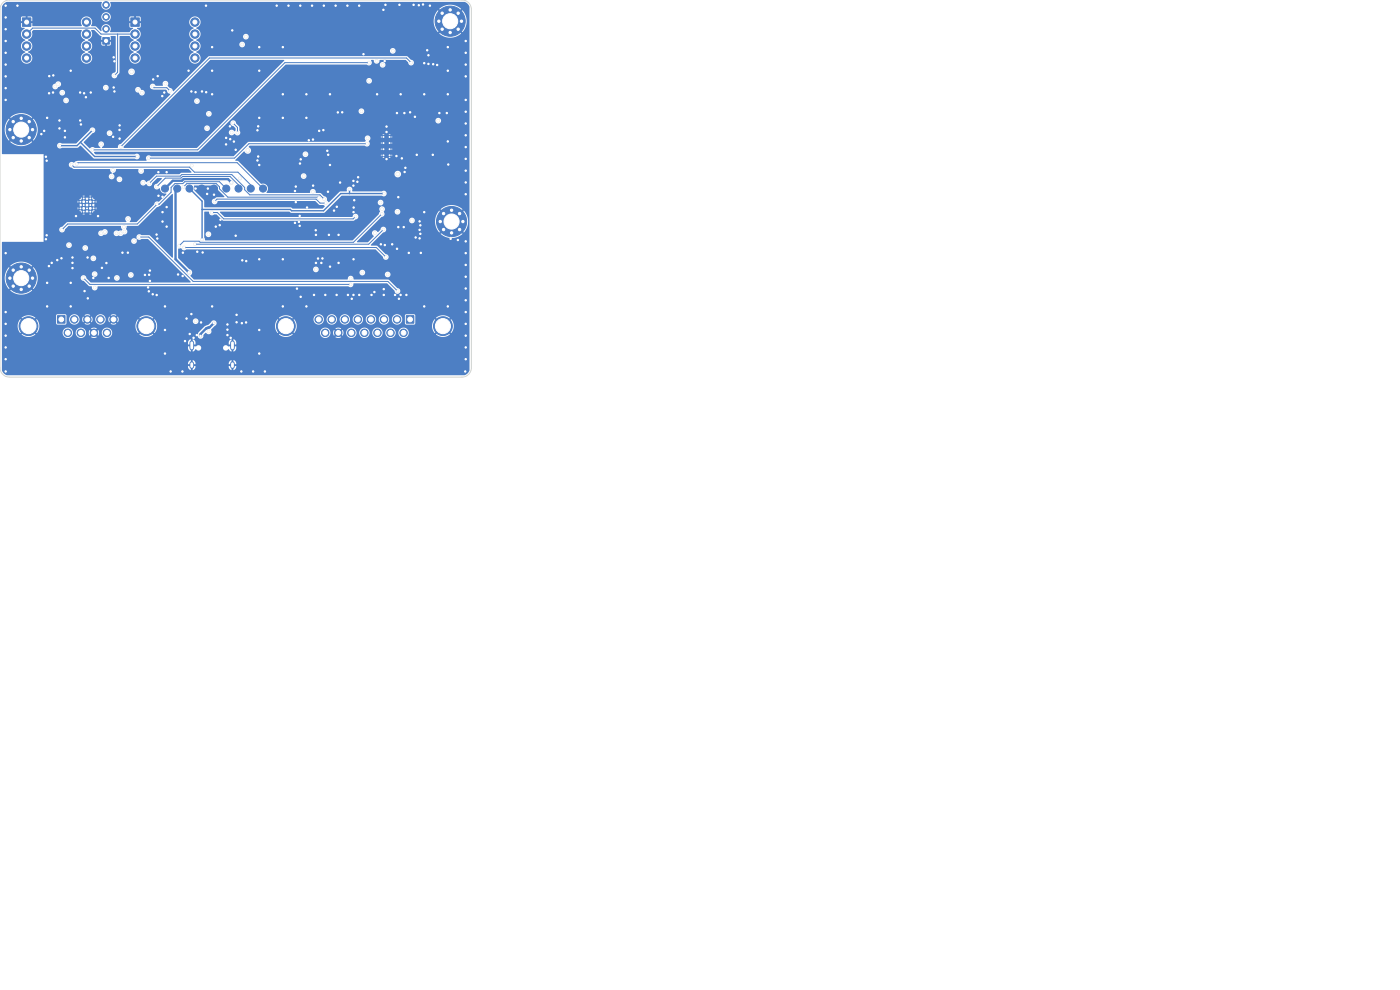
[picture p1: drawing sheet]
<svg xmlns="http://www.w3.org/2000/svg" width="297mm" height="210mm" viewBox="0 0 297 210" stroke-linecap="round" stroke-linejoin="round" font-family="sans-serif">
<g fill="#4d7fc4" stroke="#4d7fc4" stroke-width=".21">
<path d="M4.8 3.8h1.7v1.8h-1.7z"/>
<path d="M81.1 28.8h1.8v4.4h-1.8z"/>
<path d="M86.2 67h1.6v1.6h-1.6z"/>
<path d="M12.2 67h1.6v1.6h-1.6z"/>
<path d="M27.8 3.8h1.8v1.8h-1.8z"/>
<path d="M21.8 8h1.4v1.4h-1.4z"/>
<circle cx="93.4" cy="47" r=".4"/>
<circle cx="94.1" cy="45.3" r=".4"/>
<circle cx="94.1" cy="48.7" r=".4"/>
<circle cx="95.8" cy="44.6" r=".4"/>
<circle cx="95.8" cy="47" r="3.2"/>
<circle cx="95.8" cy="49.4" r=".4"/>
<circle cx="97.5" cy="45.3" r=".4"/>
<circle cx="97.5" cy="48.7" r=".4"/>
<circle cx="98.2" cy="47" r=".4"/>
<circle cx="5.6" cy="7.2" r=".9"/>
<circle cx="5.6" cy="9.8" r=".9"/>
<circle cx="5.6" cy="12.3" r=".9"/>
<circle cx="18.3" cy="12.3" r=".9"/>
<circle cx="18.3" cy="9.8" r=".9"/>
<circle cx="18.3" cy="7.2" r=".9"/>
<circle cx="18.3" cy="4.7" r=".9"/>
<circle cx="93.1" cy="4.5" r=".4"/>
<circle cx="93.8" cy="2.8" r=".4"/>
<circle cx="93.8" cy="6.2" r=".4"/>
<circle cx="95.5" cy="2.1" r=".4"/>
<circle cx="95.5" cy="4.5" r="3.2"/>
<circle cx="95.5" cy="6.9" r=".4"/>
<circle cx="97.2" cy="2.8" r=".4"/>
<circle cx="97.2" cy="6.2" r=".4"/>
<circle cx="97.9" cy="4.5" r=".4"/>
<circle cx="82.6" cy="33" r=".25"/>
<circle cx="82.6" cy="31.7" r=".25"/>
<circle cx="82.6" cy="30.4" r=".25"/>
<circle cx="82.6" cy="29.1" r=".25"/>
<circle cx="81.3" cy="33" r=".25"/>
<circle cx="81.3" cy="31.7" r=".25"/>
<circle cx="81.3" cy="30.4" r=".25"/>
<circle cx="81.3" cy="29.1" r=".25"/>
<circle cx="2.1" cy="59" r=".4"/>
<circle cx="2.8" cy="57.3" r=".4"/>
<circle cx="2.8" cy="60.7" r=".4"/>
<circle cx="4.5" cy="56.6" r=".4"/>
<circle cx="4.5" cy="59" r="3.2"/>
<circle cx="4.5" cy="61.4" r=".4"/>
<circle cx="6.2" cy="57.3" r=".4"/>
<circle cx="6.2" cy="60.7" r=".4"/>
<circle cx="6.9" cy="59" r=".4"/>
<circle cx="17.8" cy="44.9" r=".3"/>
<circle cx="19.2" cy="44.9" r=".3"/>
<circle cx="17.1" cy="44.2" r=".3"/>
<circle cx="18.5" cy="44.2" r=".3"/>
<circle cx="19.9" cy="44.2" r=".3"/>
<circle cx="17.8" cy="43.5" r=".3"/>
<circle cx="19.2" cy="43.5" r=".3"/>
<circle cx="17.1" cy="42.8" r=".3"/>
<circle cx="18.5" cy="42.8" r=".3"/>
<circle cx="19.9" cy="42.8" r=".3"/>
<circle cx="17.8" cy="42.1" r=".3"/>
<circle cx="19.2" cy="42.1" r=".3"/>
<circle cx="2.1" cy="27.5" r=".4"/>
<circle cx="2.8" cy="25.8" r=".4"/>
<circle cx="2.8" cy="29.2" r=".4"/>
<circle cx="4.5" cy="25.1" r=".4"/>
<circle cx="4.5" cy="27.5" r="3.2"/>
<circle cx="4.5" cy="29.9" r=".4"/>
<circle cx="6.2" cy="25.8" r=".4"/>
<circle cx="6.2" cy="29.2" r=".4"/>
<circle cx="6.9" cy="27.5" r=".4"/>
<circle cx="60.6" cy="69.2" r="2"/>
<circle cx="94" cy="69.2" r="2"/>
<circle cx="84.2" cy="67.8" r=".8"/>
<circle cx="81.5" cy="67.8" r=".8"/>
<circle cx="78.7" cy="67.8" r=".8"/>
<circle cx="75.9" cy="67.8" r=".8"/>
<circle cx="73.2" cy="67.8" r=".8"/>
<circle cx="70.4" cy="67.8" r=".8"/>
<circle cx="67.6" cy="67.8" r=".8"/>
<circle cx="85.6" cy="70.6" r=".8"/>
<circle cx="82.8" cy="70.6" r=".8"/>
<circle cx="80.1" cy="70.6" r=".8"/>
<circle cx="77.3" cy="70.6" r=".8"/>
<circle cx="74.5" cy="70.6" r=".8"/>
<circle cx="71.8" cy="70.6" r=".8"/>
<circle cx="69" cy="70.6" r=".8"/>
<circle cx="6" cy="69.2" r="2"/>
<circle cx="31" cy="69.2" r="2"/>
<circle cx="15.8" cy="67.8" r=".8"/>
<circle cx="18.5" cy="67.8" r=".8"/>
<circle cx="21.3" cy="67.8" r=".8"/>
<circle cx="24.1" cy="67.8" r=".8"/>
<circle cx="14.4" cy="70.6" r=".8"/>
<circle cx="17.2" cy="70.6" r=".8"/>
<circle cx="19.9" cy="70.6" r=".8"/>
<circle cx="22.7" cy="70.6" r=".8"/>
<circle cx="28.6" cy="7.2" r=".9"/>
<circle cx="28.6" cy="9.8" r=".9"/>
<circle cx="28.6" cy="12.3" r=".9"/>
<circle cx="41.3" cy="12.3" r=".9"/>
<circle cx="41.3" cy="9.8" r=".9"/>
<circle cx="41.3" cy="7.2" r=".9"/>
<circle cx="41.3" cy="4.7" r=".9"/>
<circle cx="22.5" cy="6.1" r=".7"/>
<circle cx="22.5" cy="3.6" r=".7"/>
<circle cx="22.5" cy="1" r=".7"/>
<circle cx="35" cy="40" r=".75"/>
<circle cx="42.8" cy="40" r=".75"/>
<circle cx="48" cy="40" r=".75"/>
<circle cx="40.2" cy="40" r=".75"/>
<circle cx="37.6" cy="40" r=".75"/>
<circle cx="45.4" cy="40" r=".75"/>
<circle cx="50.6" cy="40" r=".75"/>
<circle cx="53.2" cy="40" r=".75"/>
<circle cx="55.8" cy="40" r=".75"/>
</g>
<path d="M40.7 72.7v1.1M40.7 77.1v.6M49.3 72.7v1.1M49.3 77.1v.6" fill="none" stroke="#4d7fc4" stroke-width="1"/>
<g fill="#ececec" stroke="#ececec" stroke-width=".21">
<circle cx="69.8" cy="49.8" r=".3"/>
<circle cx="55" cy="70" r=".3"/>
<circle cx="72.1" cy="38.7" r=".3"/>
<circle cx="38.7" cy="78.8" r=".3"/>
<circle cx="48.8" cy="26.8" r=".3"/>
<circle cx="32.4" cy="62.4" r=".3"/>
<circle cx="51.3" cy="68.6" r=".3"/>
<circle cx="33.2" cy="62.6" r=".3"/>
<circle cx="90" cy="45" r=".3"/>
<circle cx="98.8" cy="76.2" r=".3"/>
<circle cx="95" cy="65" r=".3"/>
<circle cx="45.8" cy="48.1" r=".3"/>
<circle cx="35.3" cy="43.9" r=".3"/>
<circle cx="98.8" cy="31.2" r=".3"/>
<circle cx="84.7" cy="1" r=".3"/>
<circle cx="63.6" cy="47.9" r=".3"/>
<circle cx="63.8" cy="33.8" r=".3"/>
<circle cx="91.8" cy="32.8" r=".3"/>
<circle cx="1.2" cy="53.7" r=".3"/>
<circle cx="67.5" cy="54.8" r=".3"/>
<circle cx="35" cy="65" r=".3"/>
<circle cx="48.3" cy="69.9" r=".3"/>
<circle cx="75" cy="62.6" r=".3"/>
<circle cx="54.6" cy="27.6" r=".3"/>
<circle cx="55" cy="35" r=".3"/>
<circle cx="68.6" cy="27.6" r=".3"/>
<circle cx="42.6" cy="68.4" r=".3"/>
<circle cx="98.8" cy="56.2" r=".3"/>
<circle cx="95.1" cy="34.9" r=".3"/>
<circle cx="82" cy="26.9" r=".3"/>
<circle cx="60" cy="55" r=".3"/>
<circle cx="17.8" cy="19.8" r=".3"/>
<circle cx="15.4" cy="56.9" r=".3"/>
<circle cx="1.2" cy="76.2" r=".3"/>
<circle cx="34.4" cy="20.4" r=".3"/>
<circle cx="1.2" cy="68.7" r=".3"/>
<circle cx="8.8" cy="28.5" r=".3"/>
<circle cx="66.2" cy="1.2" r=".3"/>
<circle cx="9.9" cy="34.1" r=".3"/>
<circle cx="85.7" cy="48.2" r=".3"/>
<circle cx="66.4" cy="29.6" r=".3"/>
<circle cx="71.8" cy="55.8" r=".3"/>
<circle cx="17" cy="25.6" r=".3"/>
<circle cx="54.8" cy="33.2" r=".3"/>
<circle cx="20.8" cy="45.8" r=".3"/>
<circle cx="18.6" cy="63.3" r=".3"/>
<circle cx="90" cy="65" r=".3"/>
<circle cx="69.6" cy="32.8" r=".3"/>
<circle cx="10.4" cy="16.2" r=".3"/>
<circle cx="62.7" cy="42.9" r=".3"/>
<circle cx="24.3" cy="13" r=".3"/>
<circle cx="45" cy="20" r=".3"/>
<circle cx="45" cy="65" r=".3"/>
<circle cx="86.2" cy="62.6" r=".3"/>
<circle cx="81.4" cy="62.6" r=".3"/>
<circle cx="54.8" cy="26.8" r=".3"/>
<circle cx="66.6" cy="62.6" r=".3"/>
<circle cx="98.8" cy="16.2" r=".3"/>
<circle cx="35.3" cy="36.5" r=".3"/>
<circle cx="84.5" cy="41.8" r=".3"/>
<circle cx="10" cy="65" r=".3"/>
<circle cx="56.2" cy="78.8" r=".3"/>
<circle cx="63.8" cy="63" r=".3"/>
<circle cx="98.8" cy="73.7" r=".3"/>
<circle cx="95" cy="30" r=".3"/>
<circle cx="51.4" cy="55.2" r=".3"/>
<circle cx="49.6" cy="30" r=".3"/>
<circle cx="33.5" cy="16.2" r=".3"/>
<circle cx="69.4" cy="32" r=".3"/>
<circle cx="70" cy="20" r=".3"/>
<circle cx="9.9" cy="49.9" r=".3"/>
<circle cx="90.9" cy="11.7" r=".3"/>
<circle cx="98.8" cy="61.2" r=".3"/>
<circle cx="70" cy="56.6" r=".3"/>
<circle cx="62.7" cy="39.6" r=".3"/>
<circle cx="1.2" cy="71.2" r=".3"/>
<circle cx="11" cy="55.8" r=".3"/>
<circle cx="71.7" cy="23.8" r=".3"/>
<circle cx="19.2" cy="19.6" r=".3"/>
<circle cx="55" cy="15" r=".3"/>
<circle cx="81.8" cy="1" r=".3"/>
<circle cx="98.8" cy="28.7" r=".3"/>
<circle cx="50" cy="50" r=".3"/>
<circle cx="45" cy="10" r=".3"/>
<circle cx="31.8" cy="57.4" r=".3"/>
<circle cx="55" cy="75" r=".3"/>
<circle cx="1.2" cy="6.2" r=".3"/>
<circle cx="80.8" cy="51.8" r=".3"/>
<circle cx="78.8" cy="62.6" r=".3"/>
<circle cx="85.8" cy="36.5" r=".3"/>
<circle cx="46.8" cy="46.6" r=".3"/>
<circle cx="16.1" cy="45.8" r=".3"/>
<circle cx="97.1" cy="50.9" r=".3"/>
<circle cx="67" cy="49.8" r=".3"/>
<circle cx="13.8" cy="29.1" r=".3"/>
<circle cx="31.6" cy="58.3" r=".3"/>
<circle cx="75" cy="45" r=".3"/>
<circle cx="60" cy="65" r=".3"/>
<circle cx="75" cy="38.4" r=".3"/>
<circle cx="65" cy="65" r=".3"/>
<circle cx="98.8" cy="8.7" r=".3"/>
<circle cx="41.8" cy="71.1" r=".3"/>
<circle cx="95.6" cy="50.7" r=".3"/>
<circle cx="1.2" cy="78.8" r=".3"/>
<circle cx="71.2" cy="1.2" r=".3"/>
<circle cx="12.2" cy="55.2" r=".3"/>
<circle cx="41.5" cy="40" r=".3"/>
<circle cx="89" cy="48.8" r=".3"/>
<circle cx="11.3" cy="16" r=".3"/>
<circle cx="35" cy="70" r=".3"/>
<circle cx="42.9" cy="19.4" r=".3"/>
<circle cx="67" cy="55.8" r=".3"/>
<circle cx="81.3" cy="2.1" r=".3"/>
<circle cx="83.2" cy="51.8" r=".3"/>
<circle cx="86" cy="35.6" r=".3"/>
<circle cx="1.2" cy="11.2" r=".3"/>
<circle cx="76.2" cy="62.6" r=".3"/>
<circle cx="65.1" cy="44" r=".3"/>
<circle cx="39.2" cy="72.4" r=".3"/>
<circle cx="55" cy="55" r=".3"/>
<circle cx="68.2" cy="55.8" r=".3"/>
<circle cx="67.7" cy="27.8" r=".3"/>
<circle cx="98.8" cy="13.7" r=".3"/>
<circle cx="80" cy="20" r=".3"/>
<circle cx="40.6" cy="66.6" r=".3"/>
<circle cx="98.8" cy="51.2" r=".3"/>
<circle cx="40.2" cy="70.9" r=".3"/>
<circle cx="55" cy="25" r=".3"/>
<circle cx="79.4" cy="62" r=".3"/>
<circle cx="50.2" cy="66.8" r=".3"/>
<circle cx="1.2" cy="8.7" r=".3"/>
<circle cx="82" cy="33.8" r=".3"/>
<circle cx="98.8" cy="41.2" r=".3"/>
<circle cx="19.8" cy="59" r=".3"/>
<circle cx="48" cy="30.6" r=".3"/>
<circle cx="71.4" cy="62.6" r=".3"/>
<circle cx="70.9" cy="44.7" r=".3"/>
<circle cx="43.7" cy="1.2" r=".3"/>
<circle cx="1.2" cy="21.2" r=".3"/>
<circle cx="18.2" cy="20.6" r=".3"/>
<circle cx="54.6" cy="34" r=".3"/>
<circle cx="84.5" cy="48.2" r=".3"/>
<circle cx="25.4" cy="26.6" r=".3"/>
<circle cx="75" cy="39.4" r=".3"/>
<circle cx="1.2" cy="73.7" r=".3"/>
<circle cx="63.7" cy="1.2" r=".3"/>
<circle cx="93.2" cy="24" r=".3"/>
<circle cx="10.4" cy="19.8" r=".3"/>
<circle cx="88.2" cy="50.4" r=".3"/>
<circle cx="85.3" cy="33.6" r=".3"/>
<circle cx="35.3" cy="48.1" r=".3"/>
<circle cx="31.6" cy="61.8" r=".3"/>
<circle cx="98.8" cy="38.7" r=".3"/>
<circle cx="84.1" cy="33.1" r=".3"/>
<circle cx="45.4" cy="41.3" r=".3"/>
<circle cx="15.4" cy="55.8" r=".3"/>
<circle cx="12.6" cy="27.2" r=".3"/>
<circle cx="11.2" cy="19.6" r=".3"/>
<circle cx="9.7" cy="33.3" r=".3"/>
<circle cx="85" cy="62.6" r=".3"/>
<circle cx="34.9" cy="19.6" r=".3"/>
<circle cx="84.6" cy="63.4" r=".3"/>
<circle cx="89" cy="50.6" r=".3"/>
<circle cx="88.9" cy="1.1" r=".3"/>
<circle cx="1.2" cy="1.2" r=".3"/>
<circle cx="91.9" cy="13.6" r=".3"/>
<circle cx="50.2" cy="68.4" r=".3"/>
<circle cx="98.8" cy="36.2" r=".3"/>
<circle cx="48.3" cy="68.8" r=".3"/>
<circle cx="46.6" cy="47.8" r=".3"/>
<circle cx="85" cy="20" r=".3"/>
<circle cx="66.4" cy="39.4" r=".3"/>
<circle cx="9.7" cy="50.7" r=".3"/>
<circle cx="98.8" cy="53.7" r=".3"/>
<circle cx="82" cy="28" r=".3"/>
<circle cx="48.8" cy="29.5" r=".3"/>
<circle cx="48.3" cy="71.1" r=".3"/>
<circle cx="1.2" cy="18.7" r=".3"/>
<circle cx="1.2" cy="16.2" r=".3"/>
<circle cx="70" cy="35" r=".3"/>
<circle cx="44.1" cy="40" r=".3"/>
<circle cx="95" cy="10" r=".3"/>
<circle cx="63.6" cy="45.8" r=".3"/>
<circle cx="83.8" cy="62.6" r=".3"/>
<circle cx="73.8" cy="62.6" r=".3"/>
<circle cx="9.4" cy="27.8" r=".3"/>
<circle cx="40" cy="15" r=".3"/>
<circle cx="95" cy="20" r=".3"/>
<circle cx="15" cy="60" r=".3"/>
<circle cx="1.2" cy="13.7" r=".3"/>
<circle cx="17" cy="19.6" r=".3"/>
<circle cx="32.5" cy="16.8" r=".3"/>
<circle cx="33.6" cy="41.5" r=".3"/>
<circle cx="76" cy="37.6" r=".3"/>
<circle cx="81.6" cy="12.9" r=".3"/>
<circle cx="84.2" cy="24" r=".3"/>
<circle cx="52.2" cy="68.4" r=".3"/>
<circle cx="89.2" cy="47.8" r=".3"/>
<circle cx="3.7" cy="1.2" r=".3"/>
<circle cx="22.6" cy="55.8" r=".3"/>
<circle cx="15" cy="15" r=".3"/>
<circle cx="98.7" cy="78.8" r=".3"/>
<circle cx="95" cy="15" r=".3"/>
<circle cx="98.8" cy="26.2" r=".3"/>
<circle cx="18.6" cy="54.6" r=".3"/>
<circle cx="98.8" cy="71.2" r=".3"/>
<circle cx="23" cy="59" r=".3"/>
<circle cx="24.1" cy="12.2" r=".3"/>
<circle cx="48.9" cy="71.7" r=".3"/>
<circle cx="85.8" cy="24" r=".3"/>
<circle cx="49.3" cy="6.5" r=".3"/>
<circle cx="98.8" cy="58.7" r=".3"/>
<circle cx="50" cy="31.8" r=".3"/>
<circle cx="12.6" cy="25.6" r=".3"/>
<circle cx="68.4" cy="54.8" r=".3"/>
<circle cx="65" cy="20" r=".3"/>
<circle cx="15.4" cy="54.6" r=".3"/>
<circle cx="61.2" cy="1.2" r=".3"/>
<circle cx="88" cy="24.8" r=".3"/>
<circle cx="98.8" cy="23.7" r=".3"/>
<circle cx="87.7" cy="1" r=".3"/>
<circle cx="74.6" cy="63.4" r=".3"/>
<circle cx="91.2" cy="1.2" r=".3"/>
<circle cx="52.2" cy="55.4" r=".3"/>
<circle cx="69" cy="62.6" r=".3"/>
<circle cx="10.4" cy="56.4" r=".3"/>
<circle cx="38.8" cy="53.6" r=".3"/>
<circle cx="90.9" cy="13.6" r=".3"/>
<circle cx="75.8" cy="38.6" r=".3"/>
<circle cx="73.7" cy="1.2" r=".3"/>
<circle cx="71.5" cy="43.9" r=".3"/>
<circle cx="34.5" cy="45" r=".3"/>
<circle cx="72.6" cy="23.8" r=".3"/>
<circle cx="1.2" cy="3.7" r=".3"/>
<circle cx="17.2" cy="26.4" r=".3"/>
<circle cx="77.1" cy="11.5" r=".3"/>
<circle cx="63.6" cy="34.7" r=".3"/>
<circle cx="41.9" cy="53.4" r=".3"/>
<circle cx="41.1" cy="71.7" r=".3"/>
<circle cx="31.4" cy="61" r=".3"/>
<circle cx="43.9" cy="41.1" r=".3"/>
<circle cx="39.6" cy="67.6" r=".3"/>
<circle cx="43.7" cy="19.6" r=".3"/>
<circle cx="33.4" cy="50.6" r=".3"/>
<circle cx="90" cy="20" r=".3"/>
<circle cx="89.2" cy="49.6" r=".3"/>
<circle cx="10" cy="60" r=".3"/>
<circle cx="75.2" cy="42.5" r=".3"/>
<circle cx="13.8" cy="27.8" r=".3"/>
<circle cx="90" cy="13.4" r=".3"/>
<circle cx="34.5" cy="47" r=".3"/>
<circle cx="98.8" cy="33.7" r=".3"/>
<circle cx="63" cy="61.2" r=".3"/>
<circle cx="65" cy="25" r=".3"/>
<circle cx="33.6" cy="36.5" r=".3"/>
<circle cx="62.6" cy="40.5" r=".3"/>
<circle cx="71.8" cy="49.8" r=".3"/>
<circle cx="98.8" cy="11.2" r=".3"/>
<circle cx="38.7" cy="58.6" r=".3"/>
<circle cx="45" cy="15" r=".3"/>
<circle cx="27.1" cy="53.6" r=".3"/>
<circle cx="60" cy="10" r=".3"/>
<circle cx="24.3" cy="19.4" r=".3"/>
<circle cx="90.6" cy="10.7" r=".3"/>
<circle cx="26" cy="53.6" r=".3"/>
<circle cx="67" cy="48.8" r=".3"/>
<circle cx="94.8" cy="24" r=".3"/>
<circle cx="75" cy="55" r=".3"/>
<circle cx="98.8" cy="66.2" r=".3"/>
<circle cx="55" cy="10" r=".3"/>
<circle cx="33.2" cy="49.8" r=".3"/>
<circle cx="76.2" cy="1.2" r=".3"/>
<circle cx="25.4" cy="29.4" r=".3"/>
<circle cx="41.5" cy="19.6" r=".3"/>
<circle cx="35" cy="75" r=".3"/>
<circle cx="68.7" cy="1.2" r=".3"/>
<circle cx="89.3" cy="53.7" r=".3"/>
<circle cx="62.6" cy="47.3" r=".3"/>
<circle cx="31.8" cy="59.6" r=".3"/>
<circle cx="89" cy="47" r=".3"/>
<circle cx="40.6" cy="19.4" r=".3"/>
<circle cx="37.8" cy="58.2" r=".3"/>
<circle cx="86.7" cy="53.7" r=".3"/>
<circle cx="63.4" cy="47.1" r=".3"/>
<circle cx="65.5" cy="29.8" r=".3"/>
<circle cx="60" cy="25" r=".3"/>
<circle cx="43" cy="53.6" r=".3"/>
<circle cx="75" cy="44" r=".3"/>
<circle cx="98.8" cy="21.2" r=".3"/>
<circle cx="34.5" cy="41.7" r=".3"/>
<circle cx="81.4" cy="61.3" r=".3"/>
<circle cx="30.8" cy="58.3" r=".3"/>
<circle cx="84.2" cy="52.8" r=".3"/>
<circle cx="60" cy="20" r=".3"/>
<circle cx="25.4" cy="27.6" r=".3"/>
<circle cx="98.8" cy="68.7" r=".3"/>
<circle cx="36.2" cy="78.8" r=".3"/>
<circle cx="24.1" cy="18.6" r=".3"/>
<circle cx="51.2" cy="78.8" r=".3"/>
<circle cx="69.6" cy="40.7" r=".3"/>
<circle cx="89.7" cy=".9" r=".3"/>
<circle cx="17.9" cy="61.7" r=".3"/>
<circle cx="81.6" cy="52" r=".3"/>
<circle cx="88.4" cy="32.8" r=".3"/>
<circle cx="98.8" cy="63.7" r=".3"/>
<circle cx="10" cy="25" r=".3"/>
<circle cx="13" cy="54.8" r=".3"/>
<circle cx="21.6" cy="56.8" r=".3"/>
<circle cx="87" cy="23.8" r=".3"/>
<circle cx="48" cy="29.3" r=".3"/>
<circle cx="58.7" cy="1.2" r=".3"/>
<circle cx="15" cy="65" r=".3"/>
<circle cx="24" cy="29" r=".3"/>
<circle cx="53.7" cy="78.8" r=".3"/>
<circle cx="1.2" cy="66.2" r=".3"/>
<circle cx="92.7" cy="13.8" r=".3"/>
<circle cx="84.4" cy="36.9" r=".4"/>
<circle cx="49.1" cy="38.7" r=".4"/>
<circle cx="76.7" cy="23.6" r=".3"/>
<circle cx="78" cy="29.3" r=".3"/>
<circle cx="77.8" cy="30.5" r=".3"/>
<circle cx="29.9" cy="36.3" r=".3"/>
<circle cx="31.6" cy="33.5" r=".3"/>
<circle cx="52.6" cy="31.9" r=".4"/>
<circle cx="40.1" cy="57.8" r=".4"/>
<circle cx="27.9" cy="15.2" r=".4"/>
<circle cx="44.2" cy="49.7" r=".3"/>
<circle cx="93" cy="25.6" r=".3"/>
<circle cx="74.2" cy="40.2" r=".3"/>
<circle cx="81.4" cy="41.1" r=".3"/>
<circle cx="78.3" cy="17.1" r=".3"/>
<circle cx="40.7" cy="35.1" r=".3"/>
<circle cx="19.6" cy="27.6" r=".3"/>
<circle cx="12.7" cy="30.9" r=".3"/>
<circle cx="42.9" cy="50.8" r=".3"/>
<circle cx="29" cy="33.2" r=".3"/>
<circle cx="42.6" cy="71.3" r=".3"/>
<circle cx="45.3" cy="68.6" r=".3"/>
<circle cx="44.3" cy="70.3" r=".3"/>
<circle cx="28.4" cy="51.1" r=".3"/>
<circle cx="41.5" cy="68.1" r=".3"/>
<circle cx="25.6" cy="49.5" r=".3"/>
<circle cx="41.8" cy="21.4" r=".3"/>
<circle cx="43.9" cy="27.2" r=".3"/>
<circle cx="35.1" cy="17.7" r=".3"/>
<circle cx="64.4" cy="37.4" r=".3"/>
<circle cx="64.8" cy="32.7" r=".3"/>
<circle cx="18.1" cy="52.6" r=".3"/>
<circle cx="33.3" cy="43.3" r=".3"/>
<circle cx="13.2" cy="48.7" r=".3"/>
<circle cx="14.6" cy="52" r=".3"/>
<circle cx="20.1" cy="61" r=".3"/>
<circle cx="26.4" cy="49.1" r=".3"/>
<circle cx="76.9" cy="57.8" r=".3"/>
<circle cx="74.4" cy="59.1" r=".3"/>
<circle cx="26.3" cy="48.1" r=".3"/>
<circle cx="74.4" cy="60.3" r=".3"/>
<circle cx="17.7" cy="59" r=".3"/>
<circle cx="81" cy="45.4" r=".3"/>
<circle cx="38" cy="52.1" r=".3"/>
<circle cx="81.3" cy="48.7" r=".3"/>
<circle cx="41.4" cy="51.8" r=".3"/>
<circle cx="21.5" cy="30.6" r=".3"/>
<circle cx="49.1" cy="28.1" r=".3"/>
<circle cx="13.2" cy="19.7" r=".3"/>
<circle cx="21.4" cy="49.5" r=".3"/>
<circle cx="11.7" cy="18.4" r=".3"/>
<circle cx="51.4" cy="9.4" r=".3"/>
<circle cx="23.2" cy="28.3" r=".3"/>
<circle cx="49.5" cy="26.1" r=".3"/>
<circle cx="52.2" cy="7.8" r=".3"/>
<circle cx="14" cy="21.3" r=".3"/>
<circle cx="50.4" cy="28.1" r=".3"/>
<circle cx="22.2" cy="49.2" r=".3"/>
<circle cx="32.4" cy="18.3" r=".3"/>
<circle cx="36" cy="19.3" r=".3"/>
<circle cx="24.7" cy="49.5" r=".3"/>
<circle cx="27.2" cy="46.4" r=".3"/>
<circle cx="84.3" cy="61.7" r=".3"/>
<circle cx="29.6" cy="50.3" r=".3"/>
<circle cx="75.4" cy="45.9" r=".3"/>
<circle cx="45" cy="45.1" r=".3"/>
<circle cx="45.5" cy="42.7" r=".3"/>
<circle cx="69.1" cy="43.1" r=".3"/>
<circle cx="50.9" cy="37.8" r=".3"/>
<circle cx="66.4" cy="40.7" r=".3"/>
<circle cx="31.7" cy="38.9" r=".3"/>
<circle cx="68.8" cy="42.2" r=".3"/>
<circle cx="67.6" cy="41.9" r=".3"/>
<circle cx="30.4" cy="38.8" r=".3"/>
<circle cx="38.9" cy="39.6" r=".3"/>
<circle cx="20.1" cy="58.2" r=".3"/>
<circle cx="23.7" cy="37.4" r=".3"/>
<circle cx="33.3" cy="39.6" r=".3"/>
<circle cx="87.2" cy="13.3" r=".3"/>
<circle cx="25.6" cy="31.1" r=".3"/>
<circle cx="19.8" cy="54.8" r=".3"/>
<circle cx="24" cy="36.1" r=".3"/>
<circle cx="27.8" cy="58.3" r=".3"/>
<circle cx="19.6" cy="31.8" r=".3"/>
<circle cx="78.3" cy="13.3" r=".3"/>
<circle cx="83.3" cy="10.8" r=".3"/>
<circle cx="16.3" cy="34.8" r=".3"/>
<circle cx="15.2" cy="34.9" r=".3"/>
<circle cx="25.3" cy="38" r=".3"/>
<circle cx="82.2" cy="58.2" r=".3"/>
<circle cx="39.1" cy="52.5" r=".3"/>
<circle cx="81.8" cy="54.5" r=".3"/>
<circle cx="67" cy="57.2" r=".3"/>
<circle cx="44.3" cy="24.1" r=".3"/>
<circle cx="84.3" cy="44.9" r=".3"/>
<circle cx="79.5" cy="49.4" r=".3"/>
<circle cx="80.7" cy="43" r=".3"/>
<circle cx="22.5" cy="18.6" r=".3"/>
<circle cx="24.3" cy="16" r=".3"/>
<circle cx="30.1" cy="19.7" r=".3"/>
<circle cx="29.3" cy="19" r=".3"/>
<circle cx="12.4" cy="17.8" r=".3"/>
<circle cx="81.1" cy="44.4" r=".3"/>
<circle cx="87.4" cy="46.8" r=".3"/>
<circle cx="24.8" cy="59" r=".3"/>
<circle cx="81.2" cy="13.7" r=".3"/>
<circle cx="79.9" cy="12.9" r=".3"/>
</g>
<path d="M41.5 40h1.3l1.1 1.1M44.1 40h1.3v1.3M84.1 33.1l-2.1-2.1v2.8" fill="none" stroke="#4d7fc4" stroke-width=".25"/>
<path d="M37.6 40l-.4 .4v14.6l2.9 2.8M49.1 38.7l-.7-.7h-9.4l-.4 .3h-1.9l-1.7 1.7M45.3 68.6l-.9 .9-.7 .2-1.1 1.2v.4" fill="none" stroke="#4d7fc4" stroke-width=".5"/>
<g fill="none" stroke="#4d7fc4" stroke-width=".21">
<path d="M5.7 7.2l1.2-1.2h13.3l1.2 1.2h7.2M25 7.2v8.1l-.7 .7M32.4 18.3l.3 .3h2.7l.6 .7M78.3 13.3h-17.9l-18.5 18.5h-22.3M87.2 13.3l-1-1h-41.8l-18.8 18.8M15.2 34.9l.5 .6h24.5l1.1 1h9.2l2.7 2.8v.7M16.3 34.8l.3-.3h33.7l5.5 5.5M31.7 38.9l1.5-1.5h5l.4-.4h10.6l2.7 2.8v.4l1.1 1.1h14.9l.9 .9M33.3 39.6l1.8-1.8h3.3l.3-.4h10.1l1.8 1.8v.8M38.9 39.6l.7-.7h6.3l.7 .7v.4l1.7 1.8h19.2l.1 .1M48 40l-1.5-1.5h-7.3l-.4 .4h-1.7l-.8 .9v1l-2.5 2.5h-.5l-4.2 4.2h-14.7l-1.2 1.2M49.5 26.1l.9 .9v1.1"/>
<path d="M77.8 30.5h-25l-3.1 3h-18.1M17.7 59l1.4 1.3h55.3M29.6 50.3h2l9.4 9.4h41.3l2 2M39.1 52.5h40.7l2 2M45 45.1h1.1l1.4 1.3h27.4l.5-.5M45.5 42.7l.5-.5h21l.9 .9h1.2M81 45.4l-6 6h-32.5l-.3-.2h-3.2l-1 .9M81.3 48.7l-3.1 3.1h-36.8"/>
</g>
<path d="M17.1 30.2l3 3h8.9M19.6 27.6l-3.3 3.3h-3.6M40.2 40l2.7 2.7v8.1M74.2 40.2v.9M81.4 41.1h-9.1l-3.7 3.6h-6.7l-.3-.3h-18.7" fill="none" stroke="#4d7fc4" stroke-width=".3"/>
<g fill="#4d7fc4">
<path d="M41.2 39.4h4.5l.4 .4 .1 .5 1.4 1.4-.1 .1h-1.5l-.4 .3a.64 .64 0 0 0-.7 .7 .64 .64 0 0 0 .7 .6 .64 .64 0 0 0 .6-.8h20.6l.9 .8 .9 .1 .3 .2-.5 .6h-6.3l-.6-.3h-18.1l-.1-.1v-1.4l-2.1-2.1z"/>
<path d="M44.6 12.7h15.6l.1 .1-18.6 18.6-15.5-.1 .1-.2 3.8-3.9h13.2a.61 .61 0 0 0 .9 .6 .61 .61 0 0 0 .1-1.1 .61 .61 0 0 0-1 .3v.2h-13.2l3.1-3.1h10.5a.61 .61 0 0 0 .9 .6 .61 .61 0 0 0 .1-1 .61 .61 0 0 0-1 .3v.1h-10.5l2.7-2.7h5.3a.61 .61 0 0 0 .8 .6 .61 .61 0 0 0 .2-1 .61 .61 0 0 0-1 .3v.1h-5.3z"/>
<path d="M.9 .7l.6-.3 20.1 .1a1.04 1.04 0 0 0 .9 1.6 1.04 1.04 0 0 0 .9-1.7h75.1l.6 .3 .5 .7v77.1l-.3 .6-.8 .5h-97l-.6-.3-.5-.8v-.7h39.5l.2 .5 .4 .2v-.5h.4v.5l.4-.2 .2-.5h7l.2 .5 .4 .2v-.5h.4v.5l.5-.4 .1-.4h-.5v-.4h.5v-.3l-.2-.4-.4-.2v.5h-.4v-.5l-.4 .2-.2 .7h.5v.4h-.5v.1h-7v-.1h-.5v-.4h.5v-.2l-.2-.5-.4-.2v.5h-.4v-.5l-.4 .2-.2 .7h.5v.4h-.5v.1h-39.5v-3.9h39.5l.2 .4 .4 .3v-.6h.4v.6l.6-.5h.1a.58 .58 0 0 0 .7 .3 .58 .58 0 0 0 .4-.6h4.6v.2a.66 .66 0 0 0 .6 .4 .66 .66 0 0 0 .6-.3l.6 .5v-.6h.4v.6l.4-.3 .2-.8h-.5v-.4h.5l-.2-.9-.4-.3v.6h-.4v-.6l-.3 .2-.3 .4v.6h.5v.4h-.5a.69 .69 0 0 0-.7-.2 .69 .69 0 0 0-.5 .5h-4.6l-.2-.4-.4-.2-.5 .3h-.6v-.4h.5v-.6l-.2-.3-.4-.3v.6h-.4v-.6l-.4 .3-.2 .3v.6h.5v.4h-.5v.4h-39.5v-4.7h3.3l.2 .9 .4 .6 .5-.5 .3 .2-.5 .5a2.29 2.29 0 0 0 2.9 0l-.5-.5 .3-.2 .5 .5 5.5-.1a1.11 1.11 0 0 0 1.1 1.1 1.11 1.11 0 0 0 1.1-1.1h.5l.1 .2a1.11 1.11 0 0 0 1.2 .9 1.11 1.11 0 0 0 1-1.1h.5l.2 .6 .5-.4 .2 .3-.4 .4 .5 .2 .7-.2-.4-.4 .3-.3 .4 .4 .2-.6h.6v.2a1.1 1.1 0 0 0 1.8 .7 1.1 1.1 0 0 0-.2-1.9 1.1 1.1 0 0 0-1.6 1h-.6l-.2-.6-.4 .4-.3-.3 .4-.4-.5-.2-.7 .2 .4 .4-.2 .3-.5-.4-.2 .6h-.5a1.1 1.1 0 0 0-1.2-1.1 1.1 1.1 0 0 0-1.1 1.1h-.5a1.1 1.1 0 0 0-1.1-1.1 1.1 1.1 0 0 0-1.1 1.1h-5.4l.3-.5 .1-.9h20.4l.2 .9 .4 .6 .5-.5 .3 .2-.5 .5a2.28 2.28 0 0 0 2.4 .4h9.9l.1 .1a.64 .64 0 0 0 .8 .4 .64 .64 0 0 0 .4-.8l.4-.4a.7 .7 0 0 0 1 .2 .7 .7 0 0 0 .2-.9l.7-.7h12.8l.2 .9 .4 .6 .5-.5 .3 .2-.5 .5a2.29 2.29 0 0 0 2.9 0l-.5-.5 .3-.2 .5 .5 5.5-.1a1.11 1.11 0 0 0 1.1 1.1 1.11 1.11 0 0 0 1.1-1.1h.6l.2 .6 .4-.4 .3 .3-.5 .4 .6 .2 .7-.2-.5-.4 .3-.3 .5 .4 .2-.6h.5v.2a1.11 1.11 0 0 0 1.2 .9 1.11 1.11 0 0 0 1-1.1h.6v.2a1.11 1.11 0 0 0 1.2 .9 1.11 1.11 0 0 0 1-1.1h.6v.2a1.11 1.11 0 0 0 1.2 .9 1.11 1.11 0 0 0 1-1.1h.5l.1 .2a1.11 1.11 0 0 0 1.1 .9 1.11 1.11 0 0 0 1.1-1.1h.5v.2a1.1 1.1 0 0 0 1.8 .7 1.1 1.1 0 0 0-.2-1.9 1.1 1.1 0 0 0-1.6 1h-.6a1.1 1.1 0 0 0-1.1-1.1 1.1 1.1 0 0 0-1.1 1.1h-.5a1.1 1.1 0 0 0-1.1-1.1 1.1 1.1 0 0 0-1.1 1.1h-.6a1.1 1.1 0 0 0-1.1-1.1 1.1 1.1 0 0 0-1.1 1.1h-.6a1.1 1.1 0 0 0-1.1-1.1 1.1 1.1 0 0 0-1.1 1.1h-.5l-.2-.6-.5 .4-.3-.3 .5-.4-.5-.2-.8 .2 .5 .4-.3 .3-.4-.4-.2 .6h-.6a1.1 1.1 0 0 0-1.1-1.1 1.1 1.1 0 0 0-1.1 1.1h-5.4l.3-.5 .1-.9h28.8l.1 .9 .4 .6 .5-.5 .3 .2-.5 .5a2.29 2.29 0 0 0 2.9 0l-.5-.5 .3-.2 .5 .5a2.29 2.29 0 0 0 0-3l-.5 .5-.3-.3 .5-.5a2.29 2.29 0 0 0-2.9 0l.5 .5-.3 .3-.5-.5-.4 .6-.1 .9h-28.8l-.1-.9-.3-.5h4a1.11 1.11 0 0 0 1.1 1.1 1.11 1.11 0 0 0 1.1-1.1h.6v.2a1.11 1.11 0 0 0 1.2 .9 1.11 1.11 0 0 0 1-1.1h.5l.1 .2a1.11 1.11 0 0 0 1.2 .9 1.11 1.11 0 0 0 1-1.1h.5v.2a1.11 1.11 0 0 0 1.2 .9 1.11 1.11 0 0 0 1-1.1h.6v.2a1.11 1.11 0 0 0 1.2 .9 1.11 1.11 0 0 0 1-1.1h.6v.2a1.11 1.11 0 0 0 1.2 .9 1.11 1.11 0 0 0 1-1.1h.5v.2a1.1 1.1 0 0 0 1.8 .6h1l.3 .3 1.8-.1 .1-.2v-1.8l-.3-.1h-1.8l-.1 .2v1.7h-1a1.1 1.1 0 0 0-.2-1.8 1.1 1.1 0 0 0-1.6 1l-.5-.1a1.1 1.1 0 0 0-1.2-1 1.1 1.1 0 0 0-1 1.1l-.6-.1a1.1 1.1 0 0 0-1.1-1 1.1 1.1 0 0 0-1.1 1.1l-.6-.1a1.1 1.1 0 0 0-1.1-1 1.1 1.1 0 0 0-1.1 1.1l-.6-.1a1.1 1.1 0 0 0-1.1-1 1.1 1.1 0 0 0-1.1 1.1l-.5-.1a1.1 1.1 0 0 0-1.2-1 1.1 1.1 0 0 0-1 1.1l-.6-.1a1.1 1.1 0 0 0-1.1-1 1.1 1.1 0 0 0-1.1 1.1l-4.1-.1-.5 .5-.3-.3 .5-.5-.3-.2a2.3 2.3 0 0 0-2.6 .2l.5 .5-.3 .3-.5-.5-.4 .6-.2 .9-12.7-.1a.61 .61 0 0 0 .2-1 .61 .61 0 0 0-1 .3l-.5 .5-.9 .3-1.3 1.3-.2 .8h-9.9l.5-.4-.5-.5 .3-.2 .5 .5a2.28 2.28 0 0 0 .3-2.6h7.8v.2a.61 .61 0 0 0 1 .3 .61 .61 0 0 0-.1-1 .61 .61 0 0 0-.9 .5h-7.8l-.3-.4-.5 .5-.3-.3 .5-.5a2.29 2.29 0 0 0-2.9 0l.5 .5-.3 .3-.5-.5-.4 .6-.2 .9h-20.4v-.6h3.6l.2 .3h1.8l.2-.3v-.8h.6a1.11 1.11 0 0 0 1.1 1.1 1.11 1.11 0 0 0 1.1-1.1h.5l.2 .6 .5-.5 .3 .3-.5 .5 .5 .2 .8-.2-.5-.5 .3-.3 .4 .5 .2-.6h.6v.2a1.11 1.11 0 0 0 1.2 .9 1.11 1.11 0 0 0 1-1.1h.6l.2 .6 .4-.5 .3 .3-.4 .5 .3 .1 .9-.1-.4-.5 .2-.3 .5 .5a1.08 1.08 0 0 0 0-1.3l-.5 .5-.2-.3 .4-.4-.9-.2-.3 .2 .4 .4-.3 .3-.4-.5-.2 .7h-.6a1.11 1.11 0 0 0-1.1-1.1 1.11 1.11 0 0 0-1.1 1.1h-.6l-.2-.7-.4 .5-.3-.3 .5-.4-.6-.2-.7 .2 .5 .4-.3 .3-.5-.5-.2 .7-.5-.1a1.1 1.1 0 0 0-1.2-1 1.1 1.1 0 0 0-1 1.1h-.6v-.9l-.2-.2h-1.8l-.2 .2v1.7h-3.6l-.5-.9-.5 .5-.3-.3 .4-.5a2.3 2.3 0 0 0-2.8 0l.5 .5-.3 .3-.5-.5-.4 .6-.2 .9h-3.3v-10.2h.6l.2 1.1 .7 1.2 1.3-1.3 .3 .3-1.3 1.3 .2 .2a3.5 3.5 0 0 0 4.4-.2l-1.3-1.3 .3-.3 1.3 1.3a3.5 3.5 0 0 0 .8-3.1h11.6l.1 .3a.6 .6 0 0 0 .6 .3 .6 .6 0 0 0 .5-.5h6.5v.2a.61 .61 0 0 0 1 .3 .61 .61 0 0 0-.2-1 .61 .61 0 0 0-.8 .5h-6.5a.61 .61 0 0 0-.5-.7 .61 .61 0 0 0-.7 .6h-11.6l-.8-1.5-1.3 1.3-.3-.3 1.3-1.3a3.5 3.5 0 0 0-4.6 0l1.3 1.3-.3 .3-1.3-1.3-.7 1.2-.2 1.1h-.6v-4.2h18.8a.61 .61 0 0 0 .9 .6 .61 .61 0 0 0 .1-1.1 .61 .61 0 0 0-1 .3v.2h-18.8v-2.8h13.6a.6 .6 0 0 0 .7 .6h2.8v.2a.6 .6 0 0 0 1 .3 .6 .6 0 0 0-.2-1 .6 .6 0 0 0-.8 .5h-2.8a.6 .6 0 0 0 .5-.6 .6 .6 0 0 0-.6-.6 .6 .6 0 0 0-.6 .6h-13.6v-.6l.1-.1h8.7v-1.8h11.6a.7 .7 0 0 0 .6 .6 .7 .7 0 0 0 .7-.3 .63 .63 0 0 0 .7-.5 .63 .63 0 0 0-.4-.7 .63 .63 0 0 0-.8 .3 .6 .6 0 0 0-.8 .6h-11.6v-.8h3.4v.2a.63 .63 0 0 0 .7 .4 .63 .63 0 0 0 .5-.7l.8-.7h11l.3 .8-.7 .3a.63 .63 0 0 0-.9 .1 .63 .63 0 0 0 0 .9 .63 .63 0 0 0 .9 0 .9 .9 0 0 0 1.1-.3 .65 .65 0 0 0 .7-.4 .65 .65 0 0 0-.3-.8l.3-.6 2.4-.1 3.9-3.8 .7-.3 2.5-2.5h.2v13.4h-.2l-4.7-4.6-1.8-.1a.65 .65 0 0 0-.9-.1 .65 .65 0 0 0-.1 .9h-.2a.61 .61 0 0 0-.9 .3 .61 .61 0 0 0 .7 .8 .61 .61 0 0 0 .4-1l.2-.1a.68 .68 0 0 0 .9 0h1.3l9.1 9.1-21.2 .1-1-.9h5.9v.1a.61 .61 0 0 0 1 .3 .61 .61 0 0 0-.1-1 .61 .61 0 0 0-.9 .6h-5.9v-.2a.61 .61 0 0 0-.7-.4 .61 .61 0 0 0-.5 .7 .61 .61 0 0 0 .7 .5l1 1.1 .6 .1a.67 .67 0 0 0 .7 .8 .67 .67 0 0 0 .6-.9h53.2a.68 .68 0 0 0 .8 .2 .68 .68 0 0 0 .3-.8h7.1l1.6 1.6a.62 .62 0 0 0 .7 .6 .62 .62 0 0 0 .6-.7 .62 .62 0 0 0-.8-.5l-1.8-1.8h-7.4a.67 .67 0 0 0-.6-.8 .67 .67 0 0 0-.7 .8h-32.5l-.8-.8 .4-.7h35.5v.3a.6 .6 0 0 0 1 .1h4.3l.1 .2a.61 .61 0 0 0 .9 .3 .61 .61 0 0 0-.1-1 .61 .61 0 0 0-.9 .5h-4.3l.1-.1a.61 .61 0 0 0-.4-.9 .61 .61 0 0 0-.7 .6h-35.5l-.1-.3-.4-.3h26.1a.61 .61 0 0 0 .9 .5 .61 .61 0 0 0 .1-1 .61 .61 0 0 0-1 .3v.2h-26.1l-2.5-2.5v-1.9l.3-.1a.43 .43 0 0 1 .7 .3l.4 .1 .4-.2h40l1.6 1.5a.63 .63 0 0 0 .6 .7 .63 .63 0 0 0 .7-.6 .63 .63 0 0 0-.7-.6l-1.7-1.7-1.3-.1-.1-.1 2.6-2.7a.62 .62 0 0 0 .6-.7 .62 .62 0 0 0-.7-.5 .62 .62 0 0 0-.5 .7l-.5 .4a.66 .66 0 0 0-1.1-.2 .66 .66 0 0 0 .2 1.1l-1.3 1.3-2.3-.1 4.5-4.5h6.6a.6 .6 0 0 0 .5 .6 .6 .6 0 0 0 .7-.4h4.3l.2 1.1 .7 1.2 1.3-1.3 .3 .3-1.3 1.3a3.5 3.5 0 0 0 4.6 0l-1.3-1.3 .3-.3 1.3 1.3a3.5 3.5 0 0 0 0-4.6l-1.3 1.3-.3-.3 1.3-1.3a3.5 3.5 0 0 0-4.6 0l1.3 1.3-.3 .3-1.3-1.3-.7 1.2-.2 1.1h-4.3a.6 .6 0 0 0-.5-.8 .6 .6 0 0 0-.7 .6h-6.6l.7-.8a.66 .66 0 0 0 .6-.4 .66 .66 0 0 0-.1-.7h2.3v.2a.61 .61 0 0 0 1 .3 .61 .61 0 0 0-.1-1 .61 .61 0 0 0-.9 .5h-2.3a.64 .64 0 0 0 0-1 .64 .64 0 0 0-.9 .1 .64 .64 0 0 0 .1 .9l-.3 .6-5.5 5.5h-31.2l-.3-.6v-.7h.3v.2a.6 .6 0 0 0 1 .3 .6 .6 0 0 0-.1-1 .6 .6 0 0 0-.9 .5h-.3v-4.7l.1-.1 1 .1a.64 .64 0 0 0 .3 .6 .64 .64 0 0 0 .8-.1h.5l1.4 1.3h27.6l.3-.2a.65 .65 0 0 0 .7-.7 .65 .65 0 0 0-.7-.6 .65 .65 0 0 0-.6 .7h-27l-1-1 .1-.1h14.6l.4 .3h6.8l.3-.1 2.1-2.1h9.1a.61 .61 0 0 0 .9 .5 .61 .61 0 0 0 .1-1 .61 .61 0 0 0-.9 .3l-.1 .2h-9.1l1.5-1.5h8.5a.62 .62 0 0 0 .9 0 .62 .62 0 0 0 0-.9 .62 .62 0 0 0-.9 0h-6.2a.63 .63 0 0 0-.5-.9 .63 .63 0 0 0-.7 .7l-.1 .2-1.5 .1-2.2 2.2a.82 .82 0 0 1-.5-1l-1.3-.9-1-.1a.67 .67 0 0 0-.6-.8 .67 .67 0 0 0-.7 .8h-9.2a1.15 1.15 0 0 0 .2-1.5 1.15 1.15 0 0 0-1.4-.4l-1.6-1.6h10.1a.6 .6 0 0 0 .8 .5 .6 .6 0 0 0 .2-1h18.9v.2a.71 .71 0 0 0 1.1 .4 .71 .71 0 0 0-.1-1.2 .71 .71 0 0 0-1 .6h-18.9a.61 .61 0 0 0-.6-.1 .61 .61 0 0 0-.4 .6h-10.1l-3.1-3.2-.7-.2 .5-.5h32.5l-.2-.3-.3 .3h-.8l-.2-.3-.3 .3h-30.7l.7-.8h13.1l.1 .3a.6 .6 0 0 0 .5 .3 .6 .6 0 0 0 .6-.4h15.4v.3l.2-.2 .4-.1 .5 .3 .1-.2 .1 .2 .2-.2 .6-.1 .3 .3v-.3v-.2l-.3 .2h-.3l-.1 .1h-.2l-.2-.3-.1 .2-.1-.2-.3 .2h-.3v.1h-.3l-.2-.3v.2h-15.4l-.1-.5h15.8l.3 .3 .2-.3h.8l.3 .3 .2-.3-.2-.1 .2-.1-.2-.3-.3 .3 .2 .1-.2 .1h-.9l-.1-.2h.2l-.2-.3-.3 .3 .2 .1-.2 .1h-15.8a.61 .61 0 0 0-.7-.3 .61 .61 0 0 0-.4 .6h-13.1l.7-.6a.72 .72 0 0 0 1 .5 .72 .72 0 0 0 .4-1h27.6v.3l.2-.2 .6-.1 .3 .3 .1-.2 .1 .2 .2-.2 .6-.1 .3 .2v-.4l-.3 .2h-.3l-.1 .1h-.2l-.2-.3-.1 .2-.1-.2-.3 .2h-.3v.1h-.3l-.2-.3v.2h-27.6l-.5-.4 28.4-.1 .3 .3 .2-.3h.8l.3 .3 .2-.3-.2-.1 .2-.1-.2-.3-.3 .3 .2 .1-.2 .1h-.9l-.1-.2h.2l-.2-.3-.3 .3 .2 .1-.2 .1h-28.4l.3-.2h24.3a.64 .64 0 0 0 .8 .1 .64 .64 0 0 0 .3-.7h2.4v.3l.2-.2 .4-.1 .5 .3 .1-.2 .1 .2 .2-.2 .6-.1 .3 .3v-.3v-.2l-.3 .2-.3-.1-.1 .2h-.2l-.2-.3-.1 .2-.1-.2-.3 .2-.3-.1v.2h-.3l-.2-.3v.2h-2.4l-.2-.4 2.9-.1 .3 .3 .2-.3h.8l.3 .3 .2-.3-.2-.1 .2-.1-.2-.3-.3 .3 .2 .1-.2 .1h-.9l-.1-.2h.2l-.2-.3-.3 .3 .2 .1-.2 .1h-2.8l.3-.3-.1-.5h2.3v.3l.2-.2 .6-.1 .3 .3 .1-.2 .1 .2 .2-.2 .6-.1 .3 .3v-.5l-.3 .2-.3-.1-.1 .2h-.2l-.2-.3-.1 .2-.1-.2-.3 .2-.3-.1v.2h-.3l-.2-.3v.2h-2.3a.63 .63 0 0 0-.9-.1 .63 .63 0 0 0 0 1l-.3 .2h-24.6l-3.1 3h-17.5a.66 .66 0 0 0-1 0 .66 .66 0 0 0 0 .9l-14.6 .1-.5 .1-.3 .3a.66 .66 0 0 0-1.1 .3 .66 .66 0 0 0 .7 .9l.3 .2h7.7l.4 .7v.2a.61 .61 0 0 0-.6 .6 .61 .61 0 0 0 .6 .6h1l.1 .2a.61 .61 0 0 0 .9 .3 .61 .61 0 0 0-.1-1 .61 .61 0 0 0-.9 .5h-1a.65 .65 0 0 0 .6-.5 .65 .65 0 0 0-.4-.7l.1-.1a1.02 1.02 0 0 0 .7-.8h4.6a.65 .65 0 0 0 .3 .9 .65 .65 0 0 0 .9-.4v-.4l.1-.1h9.4l.6 .6-.1 .1h-2l-.5 .4h-4.8l-1.4 1.3-.7 .3a.72 .72 0 0 0-.6-.4 .72 .72 0 0 0-.7 .4 .66 .66 0 0 0 .4 .7 .66 .66 0 0 0 .8-.3 .66 .66 0 0 0 .8 .5 .66 .66 0 0 0 .5-.7l1.1-1h.9v.2l-1 1a.63 .63 0 0 0-.5 .9 .63 .63 0 0 0 1.1 0 1.31 1.31 0 0 0 1.4 1.2l-1.7 1.7a.64 .64 0 0 0-.9 .6l-3.7 3.7-1.5-.1a.65 .65 0 0 0 .2-.9 .65 .65 0 0 0-1-.1 .65 .65 0 0 0 .1 1l-12.5 .1-1.1 1-.5 .2-.1 .4h-3.4v-3.3h10.2l-.2-.2-.3 .2h-.9l-.2-.2-.3 .2h-8.3v-.7h7.6l.3 .1 .1 .4 .2-.3h.5l.4 .3 .2-.2 .1 .2 .2-.3h.6l.3 .3 .1-.4 .3-.1-.2-.2-.5 .4-.3-.1v.1h-.3l-.3-.4-.5 .4-.3-.1v.1h-.3l-.3-.4-.3 .2h-7.6v-.5h7.3v.3l.2-.3h.6l.5 .4 .3-.4h.6l.5 .4 .3-.4h.6l.3 .3 .1-.3-.1-.3-.3 .3-.3-.1-.3 .1-.3-.4-.5 .4-.3-.1v.1h-.3l-.3-.4-.5 .4-.3-.1v.1h-.3l-.2-.3v.3h-7.3v-.9h7.6l.2 .2-.2 .2 .3 .2 .3-.4h.6l.5 .4 .3-.4h.6l.5 .4 .2-.2-.2-.2 .2-.2-.2-.2-.5 .4-.3-.1v.1h-.3l-.3-.4-.5 .4-.3-.1v.1h-.3l-.3-.4-.3 .2h-7.6v-.5h7.3v.3l.2-.3h.6l.5 .4 .3-.4h.6l.5 .4 .3-.4h.6l.3 .3v-.5v-.1l-.3 .3-.3-.1-.3 .1-.3-.4-.5 .4-.3-.1-.3 .1-.3-.4-.5 .4-.3-.1v.1h-.3l-.2-.3v.3h-7.3v-.5h7.6l.3 .2 .3-.4h.6l.5 .4 .3-.4h.6l.5 .4 .2-.2-.3-.1-.1-.4-.3 .3-.3-.1v.1h-.3l-.2-.3-.1 .2-.2-.2-.3 .3-.3-.1-.3 .1-.2-.3-.1 .4-.3 .1h-7.6v-.7h8.3l.3 .2 .2-.2h.9l.3 .2 .2-.2h-10.2v-8.9h-8.7l-.1-5.2h.6l.2 1.1 .7 1.2 1.3-1.3 .3 .3-1.3 1.3 .2 .2a3.5 3.5 0 0 0 2.9 .6h6.8l.1 .3a.64 .64 0 0 0 .9 .1l3.3 .1 .7-.5 2.9 2.8h8.6a.62 .62 0 0 0 .9-.1 .62 .62 0 0 0 0-.8 .62 .62 0 0 0-.9 0h-8.3l-.4-.4 .2-.2h21.9l4.2-4.1h2.3a.67 .67 0 0 0 .6 .6 .67 .67 0 0 0 .7-.3h.1a.6 .6 0 0 0 .9 .1h30.3l.3 .3 .2-.3h.8l.3 .3 .2-.3h-32.1a.67 .67 0 0 0 0-.9l-.1-.7-.9-1.3h42.6a.61 .61 0 0 0 .8 .5 .61 .61 0 0 0 .2-1 .61 .61 0 0 0-1 .3v.2h-42.6a.62 .62 0 0 0-.9 .4 .62 .62 0 0 0 .6 .8l.5 .4v.5l-.3 .1a.61 .61 0 0 0-.7-.3 .61 .61 0 0 0-.5 .6h-2.3l4.5-4.5h25.4v.2a.61 .61 0 0 0 1 .3 .61 .61 0 0 0-.2-1.1 .61 .61 0 0 0-.8 .6h-25.4l6.4-6.5h20.6v.2a.61 .61 0 0 0 1 .3 .61 .61 0 0 0-.1-1 .61 .61 0 0 0-.9 .5h-20.6l3.5-3.4h17.2a.6 .6 0 0 0 .9 0h1.9v.2a.61 .61 0 0 0 1 .3 .61 .61 0 0 0-.2-1 .61 .61 0 0 0-.8 .5h-1.9a.75 .75 0 0 0 0-.9l.5-.1a.66 .66 0 0 0 .7 .8 .66 .66 0 0 0 .7-.8h5.4l.6 .6a.62 .62 0 0 0 .7 .6 .62 .62 0 0 0 .5-.7 .62 .62 0 0 0-.7-.6l-.8-.7h-41.9l-7.5 7.4h-.2l-.2-.5-.5-.2-.4-.5a.64 .64 0 0 0-.1-.8 .64 .64 0 0 0-.9 0 .64 .64 0 0 0-.1 .9h-1.5a.61 .61 0 0 0-.8-.3 .61 .61 0 0 0-.3 .7 .61 .61 0 0 0 .7 .4h2.6l.2 .3a.75 .75 0 0 0 .7 .7l-10.5 10.5a.73 .73 0 0 0-.6 .9h-3.3l-.1-.2a.61 .61 0 0 0 .3-1 .61 .61 0 0 0-1 .1 .61 .61 0 0 0 .4 .9l-.1 .2h-1.1a.73 .73 0 0 0-1.1 .1l-1.2-1.4 1.8-1.8h3a.61 .61 0 0 0 .9 .5 .61 .61 0 0 0 .1-1 .61 .61 0 0 0-.9 .3l-.1 .2h-3a.62 .62 0 0 0 .6-.7 .62 .62 0 0 0-.6-.6 .62 .62 0 0 0-.6 .6l-2.9 2.8h-3a.63 .63 0 0 0-.6-.1 .63 .63 0 0 0-.4 .6h-6.8l1.5-.8-1.3-1.3 .3-.3 1.3 1.3a3.5 3.5 0 0 0 0-4.6l-1.3 1.3-.3-.3 1.3-1.3a3.5 3.5 0 0 0-4.6 0l1.3 1.3-.3 .3-1.3-1.3-.7 1.2-.2 1.1h-.6v-6.2h13a.61 .61 0 0 0 .9 .6 .61 .61 0 0 0 .1-1.1 .61 .61 0 0 0-1 .4v.1h-13v-1.6h12.2a.6 .6 0 0 0 .9 .5 .6 .6 0 0 0 .1-1 .6 .6 0 0 0-1 .3v.2h-12.2v-1.3h10.7a.6 .6 0 0 0 .5 .5 .6 .6 0 0 0 .7-.3h9.5l.1 .3a.61 .61 0 0 0 1 .1h5.8l.2 .5 .5 .1a.73 .73 0 0 0 .5 .6 .73 .73 0 0 0 .7-.2 .75 .75 0 0 0-.7-1v-.1a.61 .61 0 0 0-.7-.5 .61 .61 0 0 0-.5 .6h-5.8a.6 .6 0 0 0-.2-1 .6 .6 0 0 0-.9 .6l-9.5-.1a.65 .65 0 0 0 .7-.6 .65 .65 0 0 0-.6-.7 .65 .65 0 0 0-.7 .6l-.4 .1-.2 .5h-10.7v-6.1h4a1.23 1.23 0 0 0 1.2 1.2 1.23 1.23 0 0 0 1.3-1.1 1.23 1.23 0 0 0-1-1.4 1.33 1.33 0 0 0 1-1.2 1.33 1.33 0 0 0-1-1.3 1.48 1.48 0 0 0 .9-1.9l.3-.2h10.2l.1 .2a1.3 1.3 0 0 0 .7 1.9 1.33 1.33 0 0 0-1 1.3 1.33 1.33 0 0 0 1 1.2 1.23 1.23 0 0 0-1 1.4 1.23 1.23 0 0 0 1.4 1.1 1.23 1.23 0 0 0 1-1.4 1.32 1.32 0 0 0-.9-1v-.1a1.29 1.29 0 0 0 1-1.3 1.29 1.29 0 0 0-1-1.2 1.4 1.4 0 0 0 .7-2.1h.7l1.2 1.2 .3 .1v.8h.7v.4h-.7v.5l.2 .3h.6v-.7h.4v.7l.7-.1 .1-.7h-.7v-.4h.7v-.9l1 .1v7.4l-.1 .3a.63 .63 0 0 0-.7 .6 .63 .63 0 0 0 .6 .6 .63 .63 0 0 0 .6-.7l.4-.3 .1-.4h1.8a.71 .71 0 0 0 1 .7 .71 .71 0 0 0 .2-1.2 .71 .71 0 0 0-1.2 .4v.1h-1.8v-7.4l.1-.2h1.9l1 .9a1.33 1.33 0 0 0-1 1.3 1.33 1.33 0 0 0 1 1.2 1.23 1.23 0 0 0-1 1.4 1.23 1.23 0 0 0 1.3 1.1 1.23 1.23 0 0 0 1.2-1.2h10.2l.1 .2a1.23 1.23 0 0 0 2 .6 1.23 1.23 0 0 0-.6-2.1l.4-.2h40.7a.61 .61 0 0 0 .9 .5 .61 .61 0 0 0 .1-1 .61 .61 0 0 0-1 .3v.2h-40.7a1.18 1.18 0 0 0 .5-1.4h8.3v.2a.61 .61 0 0 0 1 .3 .61 .61 0 0 0-.2-1 .61 .61 0 0 0-.8 .5h-8.3l-.3-.4-.6-.5 .8-.7h9.2a.61 .61 0 0 0 .8 .5 .61 .61 0 0 0 .2-1 .61 .61 0 0 0-1 .3v.2h-9.2a1.33 1.33 0 0 0-.8-1.8l.1-.1a1.2 1.2 0 0 0 .8-1.4h49.5l.2 1.1 .7 1.2 1.3-1.3 .3 .3-1.3 1.3a3.5 3.5 0 0 0 4.6 0l-1.3-1.3 .3-.3 1.3 1.3a3.5 3.5 0 0 0 0-4.6l-1.3 1.3-.3-.3 1.3-1.3a3.5 3.5 0 0 0-4.6 0l1.3 1.3-.3 .3-1.3-1.3-.7 1.2-.2 1.1h-49.5a1.23 1.23 0 0 0-2-.6 1.23 1.23 0 0 0 .6 2.1 1.33 1.33 0 0 0-1 1.2 1.33 1.33 0 0 0 1 1.3 1.33 1.33 0 0 0-1 1.3 1.33 1.33 0 0 0 1 1.2l-.1 .1a1.21 1.21 0 0 0-.9 1.2h-10.2l-.1-.2a1.32 1.32 0 0 0-.9-1v-.1a1.29 1.29 0 0 0 1-1.3 1.29 1.29 0 0 0-1-1.2 1.33 1.33 0 0 0 1-1.2 1.33 1.33 0 0 0-.8-1.3l.6-.2 .1-.1 .1-.8h-.9v-.4h.9l-.1-.9-.9-.1v.8h-.4v-.8h-.8l-.2 .2v.8h.8v.4h-.8v.8l.1 .1 .6 .2-.7 .8h-4.1a1.05 1.05 0 0 0-.8-1.7 1.05 1.05 0 0 0-1.1 1.5l-1.2-1h-.9v-.3a1.2 1.2 0 0 0-.6-1.7h2.7v.2a1.01 1.01 0 0 0 1.6 .6 1.01 1.01 0 0 0-.2-1.7 1.01 1.01 0 0 0-1.4 .9l-2.8-.1a1.26 1.26 0 0 0-1.4 .5 1.26 1.26 0 0 0 .1 1.5l-10.4 .1-.2-.7h-.8v-.4h.8l-.1-1h-.8v.8h-.4v-.8h-.8l-.2 .2v.8h.8v.4h-.8v.8l.1 .1 .6 .2a1.31 1.31 0 0 0-.8 1.3 1.31 1.31 0 0 0 1 1.2 1.33 1.33 0 0 0-1 1.3 1.33 1.33 0 0 0 1 1.2l-.1 .1a1.21 1.21 0 0 0-.9 1.2h-4v-10.8z"/>
</g>
<g fill="#fff" stroke="#fff" stroke-width=".21">
<circle cx="69.8" cy="49.8" r=".15"/>
<circle cx="55" cy="70" r=".15"/>
<circle cx="72.2" cy="38.7" r=".15"/>
<circle cx="38.7" cy="78.8" r=".15"/>
<circle cx="48.8" cy="26.8" r=".15"/>
<circle cx="32.4" cy="62.4" r=".15"/>
<circle cx="51.3" cy="68.6" r=".15"/>
<circle cx="33.2" cy="62.6" r=".15"/>
<circle cx="90" cy="45" r=".15"/>
<circle cx="98.8" cy="76.2" r=".15"/>
<circle cx="95" cy="65" r=".15"/>
<circle cx="45.8" cy="48.1" r=".15"/>
<circle cx="35.4" cy="43.9" r=".15"/>
<circle cx="98.8" cy="31.2" r=".15"/>
<circle cx="84.7" cy="1" r=".15"/>
<circle cx="63.6" cy="47.9" r=".15"/>
<circle cx="63.8" cy="33.8" r=".15"/>
<circle cx="91.8" cy="32.8" r=".15"/>
<circle cx="1.2" cy="53.7" r=".15"/>
<circle cx="67.5" cy="54.8" r=".15"/>
<circle cx="35" cy="65" r=".15"/>
<circle cx="48.3" cy="69.9" r=".15"/>
<circle cx="75" cy="62.6" r=".15"/>
<circle cx="54.6" cy="27.6" r=".15"/>
<circle cx="55" cy="35" r=".15"/>
<circle cx="68.6" cy="27.6" r=".15"/>
<circle cx="42.6" cy="68.4" r=".15"/>
<circle cx="98.8" cy="56.2" r=".15"/>
<circle cx="95.1" cy="34.9" r=".15"/>
<circle cx="82" cy="26.8" r=".15"/>
<circle cx="60" cy="55" r=".15"/>
<circle cx="17.8" cy="19.8" r=".15"/>
<circle cx="15.4" cy="56.9" r=".15"/>
<circle cx="1.2" cy="76.2" r=".15"/>
<circle cx="34.4" cy="20.4" r=".15"/>
<circle cx="1.2" cy="68.7" r=".15"/>
<circle cx="8.8" cy="28.4" r=".15"/>
<circle cx="66.2" cy="1.2" r=".15"/>
<circle cx="9.9" cy="34.1" r=".15"/>
<circle cx="85.6" cy="48.2" r=".15"/>
<circle cx="66.4" cy="29.6" r=".15"/>
<circle cx="71.8" cy="55.8" r=".15"/>
<circle cx="17" cy="25.6" r=".15"/>
<circle cx="54.8" cy="33.2" r=".15"/>
<circle cx="20.8" cy="45.8" r=".15"/>
<circle cx="18.6" cy="63.3" r=".15"/>
<circle cx="90" cy="65" r=".15"/>
<circle cx="69.6" cy="32.8" r=".15"/>
<circle cx="10.5" cy="16.1" r=".15"/>
<circle cx="62.8" cy="42.9" r=".15"/>
<circle cx="24.3" cy="13" r=".15"/>
<circle cx="45" cy="20" r=".15"/>
<circle cx="45" cy="65" r=".15"/>
<circle cx="86.2" cy="62.6" r=".15"/>
<circle cx="81.4" cy="62.6" r=".15"/>
<circle cx="54.8" cy="26.8" r=".15"/>
<circle cx="66.6" cy="62.6" r=".15"/>
<circle cx="98.8" cy="16.2" r=".15"/>
<circle cx="35.4" cy="36.5" r=".15"/>
<circle cx="84.5" cy="41.8" r=".15"/>
<circle cx="10" cy="65" r=".15"/>
<circle cx="56.2" cy="78.8" r=".15"/>
<circle cx="63.8" cy="63" r=".15"/>
<circle cx="98.8" cy="73.7" r=".15"/>
<circle cx="95" cy="30" r=".15"/>
<circle cx="51.4" cy="55.2" r=".15"/>
<circle cx="49.6" cy="30" r=".15"/>
<circle cx="33.4" cy="16.1" r=".15"/>
<circle cx="69.4" cy="32" r=".15"/>
<circle cx="70" cy="20" r=".15"/>
<circle cx="9.9" cy="49.9" r=".15"/>
<circle cx="90.9" cy="11.7" r=".15"/>
<circle cx="98.8" cy="61.2" r=".15"/>
<circle cx="70" cy="56.6" r=".15"/>
<circle cx="62.8" cy="39.6" r=".15"/>
<circle cx="1.2" cy="71.2" r=".15"/>
<circle cx="11" cy="55.8" r=".15"/>
<circle cx="71.7" cy="23.8" r=".15"/>
<circle cx="19.3" cy="19.6" r=".15"/>
<circle cx="55" cy="15" r=".15"/>
<circle cx="81.8" cy="1" r=".15"/>
<circle cx="98.8" cy="28.7" r=".15"/>
<circle cx="50" cy="50" r=".15"/>
<circle cx="45" cy="10" r=".15"/>
<circle cx="31.8" cy="57.4" r=".15"/>
<circle cx="55" cy="75" r=".15"/>
<circle cx="1.2" cy="6.2" r=".15"/>
<circle cx="80.8" cy="51.8" r=".15"/>
<circle cx="78.8" cy="62.6" r=".15"/>
<circle cx="85.8" cy="36.5" r=".15"/>
<circle cx="46.8" cy="46.6" r=".15"/>
<circle cx="16.1" cy="45.8" r=".15"/>
<circle cx="97.1" cy="50.9" r=".15"/>
<circle cx="67" cy="49.8" r=".15"/>
<circle cx="13.8" cy="29.1" r=".15"/>
<circle cx="31.6" cy="58.3" r=".15"/>
<circle cx="75" cy="45" r=".15"/>
<circle cx="60" cy="65" r=".15"/>
<circle cx="75" cy="38.4" r=".15"/>
<circle cx="65" cy="65" r=".15"/>
<circle cx="98.8" cy="8.7" r=".15"/>
<circle cx="41.8" cy="71.1" r=".15"/>
<circle cx="95.6" cy="50.7" r=".15"/>
<circle cx="1.2" cy="78.8" r=".15"/>
<circle cx="71.2" cy="1.2" r=".15"/>
<circle cx="12.1" cy="55.2" r=".15"/>
<circle cx="41.5" cy="40" r=".15"/>
<circle cx="89" cy="48.8" r=".15"/>
<circle cx="11.3" cy="16" r=".15"/>
<circle cx="35" cy="70" r=".15"/>
<circle cx="42.8" cy="19.4" r=".15"/>
<circle cx="67" cy="55.8" r=".15"/>
<circle cx="81.3" cy="2.1" r=".15"/>
<circle cx="83.2" cy="51.8" r=".15"/>
<circle cx="86" cy="35.6" r=".15"/>
<circle cx="1.2" cy="11.2" r=".15"/>
<circle cx="76.2" cy="62.6" r=".15"/>
<circle cx="65.1" cy="44" r=".15"/>
<circle cx="39.2" cy="72.4" r=".15"/>
<circle cx="55" cy="55" r=".15"/>
<circle cx="68.2" cy="55.8" r=".15"/>
<circle cx="67.7" cy="27.8" r=".15"/>
<circle cx="98.8" cy="13.7" r=".15"/>
<circle cx="80" cy="20" r=".15"/>
<circle cx="40.6" cy="66.6" r=".15"/>
<circle cx="98.8" cy="51.2" r=".15"/>
<circle cx="40.2" cy="70.9" r=".15"/>
<circle cx="55" cy="25" r=".15"/>
<circle cx="79.4" cy="61.9" r=".15"/>
<circle cx="50.2" cy="66.8" r=".15"/>
<circle cx="1.2" cy="8.7" r=".15"/>
<circle cx="82" cy="33.7" r=".15"/>
<circle cx="98.8" cy="41.2" r=".15"/>
<circle cx="19.8" cy="59" r=".15"/>
<circle cx="48" cy="30.6" r=".15"/>
<circle cx="71.4" cy="62.6" r=".15"/>
<circle cx="70.9" cy="44.7" r=".15"/>
<circle cx="43.7" cy="1.2" r=".15"/>
<circle cx="1.2" cy="21.2" r=".15"/>
<circle cx="18.2" cy="20.6" r=".15"/>
<circle cx="54.6" cy="34" r=".15"/>
<circle cx="84.5" cy="48.2" r=".15"/>
<circle cx="25.4" cy="26.6" r=".15"/>
<circle cx="75" cy="39.4" r=".15"/>
<circle cx="1.2" cy="73.7" r=".15"/>
<circle cx="63.7" cy="1.2" r=".15"/>
<circle cx="93.2" cy="24" r=".15"/>
<circle cx="10.4" cy="19.8" r=".15"/>
<circle cx="88.2" cy="50.4" r=".15"/>
<circle cx="85.3" cy="33.6" r=".15"/>
<circle cx="35.4" cy="48.1" r=".15"/>
<circle cx="31.6" cy="61.8" r=".15"/>
<circle cx="98.8" cy="38.7" r=".15"/>
<circle cx="84.1" cy="33.1" r=".15"/>
<circle cx="45.4" cy="41.3" r=".15"/>
<circle cx="15.4" cy="55.8" r=".15"/>
<circle cx="12.6" cy="27.2" r=".15"/>
<circle cx="11.3" cy="19.6" r=".15"/>
<circle cx="9.7" cy="33.2" r=".15"/>
<circle cx="85" cy="62.6" r=".15"/>
<circle cx="34.8" cy="19.6" r=".15"/>
<circle cx="84.6" cy="63.4" r=".15"/>
<circle cx="89" cy="50.6" r=".15"/>
<circle cx="88.9" cy="1.1" r=".15"/>
<circle cx="1.2" cy="1.2" r=".15"/>
<circle cx="91.9" cy="13.6" r=".15"/>
<circle cx="50.2" cy="68.4" r=".15"/>
<circle cx="98.8" cy="36.2" r=".15"/>
<circle cx="48.2" cy="68.8" r=".15"/>
<circle cx="46.6" cy="47.8" r=".15"/>
<circle cx="85" cy="20" r=".15"/>
<circle cx="66.4" cy="39.4" r=".15"/>
<circle cx="9.7" cy="50.8" r=".15"/>
<circle cx="98.8" cy="53.7" r=".15"/>
<circle cx="82" cy="28" r=".15"/>
<circle cx="48.8" cy="29.5" r=".15"/>
<circle cx="48.2" cy="71.1" r=".15"/>
<circle cx="1.2" cy="18.7" r=".15"/>
<circle cx="1.2" cy="16.2" r=".15"/>
<circle cx="70" cy="35" r=".15"/>
<circle cx="44.1" cy="40" r=".15"/>
<circle cx="95" cy="10" r=".15"/>
<circle cx="63.6" cy="45.8" r=".15"/>
<circle cx="83.8" cy="62.6" r=".15"/>
<circle cx="73.8" cy="62.6" r=".15"/>
<circle cx="9.4" cy="27.8" r=".15"/>
<circle cx="40" cy="15" r=".15"/>
<circle cx="95" cy="20" r=".15"/>
<circle cx="15" cy="60" r=".15"/>
<circle cx="1.2" cy="13.7" r=".15"/>
<circle cx="17" cy="19.6" r=".15"/>
<circle cx="32.5" cy="16.8" r=".15"/>
<circle cx="33.6" cy="41.5" r=".15"/>
<circle cx="76" cy="37.6" r=".15"/>
<circle cx="81.6" cy="13" r=".15"/>
<circle cx="84.2" cy="24" r=".15"/>
<circle cx="52.2" cy="68.4" r=".15"/>
<circle cx="89.2" cy="47.8" r=".15"/>
<circle cx="3.7" cy="1.2" r=".15"/>
<circle cx="22.6" cy="55.8" r=".15"/>
<circle cx="15" cy="15" r=".15"/>
<circle cx="98.7" cy="78.8" r=".15"/>
<circle cx="95" cy="15" r=".15"/>
<circle cx="98.8" cy="26.2" r=".15"/>
<circle cx="18.6" cy="54.6" r=".15"/>
<circle cx="98.8" cy="71.2" r=".15"/>
<circle cx="23.1" cy="59" r=".15"/>
<circle cx="24.1" cy="12.2" r=".15"/>
<circle cx="48.9" cy="71.7" r=".15"/>
<circle cx="85.8" cy="24" r=".15"/>
<circle cx="49.3" cy="6.4" r=".15"/>
<circle cx="98.8" cy="58.7" r=".15"/>
<circle cx="50" cy="31.8" r=".15"/>
<circle cx="12.6" cy="25.6" r=".15"/>
<circle cx="68.4" cy="54.8" r=".15"/>
<circle cx="65" cy="20" r=".15"/>
<circle cx="15.4" cy="54.6" r=".15"/>
<circle cx="61.2" cy="1.2" r=".15"/>
<circle cx="88" cy="24.8" r=".15"/>
<circle cx="98.8" cy="23.7" r=".15"/>
<circle cx="87.7" cy="1" r=".15"/>
<circle cx="74.6" cy="63.4" r=".15"/>
<circle cx="91.2" cy="1.2" r=".15"/>
<circle cx="52.2" cy="55.4" r=".15"/>
<circle cx="69" cy="62.6" r=".15"/>
<circle cx="10.4" cy="56.5" r=".15"/>
<circle cx="38.8" cy="53.6" r=".15"/>
<circle cx="90.9" cy="13.6" r=".15"/>
<circle cx="75.8" cy="38.6" r=".15"/>
<circle cx="73.7" cy="1.2" r=".15"/>
<circle cx="71.5" cy="43.9" r=".15"/>
<circle cx="34.5" cy="45" r=".15"/>
<circle cx="72.6" cy="23.8" r=".15"/>
<circle cx="1.2" cy="3.7" r=".15"/>
<circle cx="17.2" cy="26.4" r=".15"/>
<circle cx="77.1" cy="11.5" r=".15"/>
<circle cx="63.6" cy="34.7" r=".15"/>
<circle cx="41.8" cy="53.4" r=".15"/>
<circle cx="41.1" cy="71.7" r=".15"/>
<circle cx="31.4" cy="61" r=".15"/>
<circle cx="43.9" cy="41.1" r=".15"/>
<circle cx="39.6" cy="67.6" r=".15"/>
<circle cx="43.7" cy="19.6" r=".15"/>
<circle cx="33.4" cy="50.6" r=".15"/>
<circle cx="90" cy="20" r=".15"/>
<circle cx="89.2" cy="49.6" r=".15"/>
<circle cx="10" cy="60" r=".15"/>
<circle cx="75.2" cy="42.5" r=".15"/>
<circle cx="13.8" cy="27.8" r=".15"/>
<circle cx="90" cy="13.4" r=".15"/>
<circle cx="34.5" cy="47" r=".15"/>
<circle cx="98.8" cy="33.7" r=".15"/>
<circle cx="63" cy="61.2" r=".15"/>
<circle cx="65" cy="25" r=".15"/>
<circle cx="33.6" cy="36.5" r=".15"/>
<circle cx="62.6" cy="40.5" r=".15"/>
<circle cx="71.8" cy="49.8" r=".15"/>
<circle cx="98.8" cy="11.2" r=".15"/>
<circle cx="38.7" cy="58.6" r=".15"/>
<circle cx="45" cy="15" r=".15"/>
<circle cx="27.1" cy="53.6" r=".15"/>
<circle cx="60" cy="10" r=".15"/>
<circle cx="24.3" cy="19.4" r=".15"/>
<circle cx="90.6" cy="10.7" r=".15"/>
<circle cx="26" cy="53.6" r=".15"/>
<circle cx="67" cy="48.8" r=".15"/>
<circle cx="94.8" cy="24" r=".15"/>
<circle cx="75" cy="55" r=".15"/>
<circle cx="98.8" cy="66.2" r=".15"/>
<circle cx="55" cy="10" r=".15"/>
<circle cx="33.2" cy="49.8" r=".15"/>
<circle cx="76.2" cy="1.2" r=".15"/>
<circle cx="25.4" cy="29.4" r=".15"/>
<circle cx="41.5" cy="19.6" r=".15"/>
<circle cx="35" cy="75" r=".15"/>
<circle cx="68.7" cy="1.2" r=".15"/>
<circle cx="89.3" cy="53.6" r=".15"/>
<circle cx="62.6" cy="47.3" r=".15"/>
<circle cx="31.8" cy="59.6" r=".15"/>
<circle cx="89" cy="47" r=".15"/>
<circle cx="40.6" cy="19.4" r=".15"/>
<circle cx="37.8" cy="58.2" r=".15"/>
<circle cx="86.7" cy="53.7" r=".15"/>
<circle cx="63.4" cy="47.1" r=".15"/>
<circle cx="65.5" cy="29.8" r=".15"/>
<circle cx="60" cy="25" r=".15"/>
<circle cx="43" cy="53.6" r=".15"/>
<circle cx="75" cy="44" r=".15"/>
<circle cx="98.8" cy="21.2" r=".15"/>
<circle cx="34.5" cy="41.8" r=".15"/>
<circle cx="81.4" cy="61.3" r=".15"/>
<circle cx="30.7" cy="58.3" r=".15"/>
<circle cx="84.2" cy="52.8" r=".15"/>
<circle cx="60" cy="20" r=".15"/>
<circle cx="25.4" cy="27.6" r=".15"/>
<circle cx="98.8" cy="68.7" r=".15"/>
<circle cx="36.2" cy="78.8" r=".15"/>
<circle cx="24.1" cy="18.6" r=".15"/>
<circle cx="51.2" cy="78.8" r=".15"/>
<circle cx="69.6" cy="40.7" r=".15"/>
<circle cx="89.7" cy="1" r=".15"/>
<circle cx="17.9" cy="61.8" r=".15"/>
<circle cx="81.6" cy="52" r=".15"/>
<circle cx="88.4" cy="32.8" r=".15"/>
<circle cx="98.8" cy="63.7" r=".15"/>
<circle cx="10" cy="25" r=".15"/>
<circle cx="13" cy="54.8" r=".15"/>
<circle cx="21.6" cy="56.8" r=".15"/>
<circle cx="87" cy="23.8" r=".15"/>
<circle cx="48" cy="29.3" r=".15"/>
<circle cx="58.7" cy="1.2" r=".15"/>
<circle cx="15" cy="65" r=".15"/>
<circle cx="24" cy="29" r=".15"/>
<circle cx="53.7" cy="78.8" r=".15"/>
<circle cx="1.2" cy="66.2" r=".15"/>
<circle cx="92.7" cy="13.8" r=".15"/>
<circle cx="84.4" cy="36.9" r=".2"/>
<circle cx="49.1" cy="38.7" r=".2"/>
<circle cx="76.7" cy="23.6" r=".15"/>
<circle cx="78" cy="29.3" r=".15"/>
<circle cx="77.8" cy="30.5" r=".15"/>
<circle cx="29.9" cy="36.3" r=".15"/>
<circle cx="31.6" cy="33.5" r=".15"/>
<circle cx="52.6" cy="31.9" r=".2"/>
<circle cx="40.1" cy="57.8" r=".2"/>
<circle cx="27.9" cy="15.2" r=".2"/>
<circle cx="44.2" cy="49.7" r=".15"/>
<circle cx="93" cy="25.6" r=".15"/>
<circle cx="74.2" cy="40.2" r=".15"/>
<circle cx="81.4" cy="41.1" r=".15"/>
<circle cx="78.3" cy="17.1" r=".15"/>
<circle cx="40.7" cy="35.1" r=".15"/>
<circle cx="19.6" cy="27.6" r=".15"/>
<circle cx="12.7" cy="30.9" r=".15"/>
<circle cx="42.9" cy="50.8" r=".15"/>
<circle cx="29" cy="33.2" r=".15"/>
<circle cx="42.5" cy="71.3" r=".15"/>
<circle cx="45.4" cy="68.6" r=".15"/>
<circle cx="44.3" cy="70.3" r=".15"/>
<circle cx="28.4" cy="51.1" r=".15"/>
<circle cx="41.5" cy="68.1" r=".15"/>
<circle cx="25.6" cy="49.5" r=".15"/>
<circle cx="41.8" cy="21.4" r=".15"/>
<circle cx="43.9" cy="27.2" r=".15"/>
<circle cx="35.1" cy="17.7" r=".15"/>
<circle cx="64.4" cy="37.4" r=".15"/>
<circle cx="64.8" cy="32.7" r=".15"/>
<circle cx="18.1" cy="52.6" r=".15"/>
<circle cx="33.3" cy="43.3" r=".15"/>
<circle cx="13.2" cy="48.7" r=".15"/>
<circle cx="14.6" cy="52" r=".15"/>
<circle cx="20.1" cy="61" r=".15"/>
<circle cx="26.4" cy="49.1" r=".15"/>
<circle cx="76.9" cy="57.8" r=".15"/>
<circle cx="74.4" cy="59.1" r=".15"/>
<circle cx="26.3" cy="48.1" r=".15"/>
<circle cx="74.4" cy="60.3" r=".15"/>
<circle cx="17.7" cy="59" r=".15"/>
<circle cx="81" cy="45.4" r=".15"/>
<circle cx="38" cy="52.1" r=".15"/>
<circle cx="81.3" cy="48.7" r=".15"/>
<circle cx="41.4" cy="51.8" r=".15"/>
<circle cx="21.5" cy="30.6" r=".15"/>
<circle cx="49.1" cy="28.1" r=".15"/>
<circle cx="13.2" cy="19.7" r=".15"/>
<circle cx="21.4" cy="49.5" r=".15"/>
<circle cx="11.7" cy="18.4" r=".15"/>
<circle cx="51.4" cy="9.4" r=".15"/>
<circle cx="23.2" cy="28.3" r=".15"/>
<circle cx="49.5" cy="26.1" r=".15"/>
<circle cx="52.2" cy="7.8" r=".15"/>
<circle cx="14" cy="21.3" r=".15"/>
<circle cx="50.4" cy="28.1" r=".15"/>
<circle cx="22.2" cy="49.2" r=".15"/>
<circle cx="32.4" cy="18.3" r=".15"/>
<circle cx="36" cy="19.3" r=".15"/>
<circle cx="24.7" cy="49.5" r=".15"/>
<circle cx="27.2" cy="46.4" r=".15"/>
<circle cx="84.3" cy="61.7" r=".15"/>
<circle cx="29.6" cy="50.3" r=".15"/>
<circle cx="75.4" cy="45.9" r=".15"/>
<circle cx="45" cy="45.1" r=".15"/>
<circle cx="45.5" cy="42.7" r=".15"/>
<circle cx="69.1" cy="43.1" r=".15"/>
<circle cx="50.9" cy="37.8" r=".15"/>
<circle cx="66.4" cy="40.7" r=".15"/>
<circle cx="31.7" cy="38.9" r=".15"/>
<circle cx="68.8" cy="42.2" r=".15"/>
<circle cx="67.6" cy="41.9" r=".15"/>
<circle cx="30.4" cy="38.8" r=".15"/>
<circle cx="38.9" cy="39.6" r=".15"/>
<circle cx="20.1" cy="58.2" r=".15"/>
<circle cx="23.7" cy="37.4" r=".15"/>
<circle cx="33.3" cy="39.6" r=".15"/>
<circle cx="87.2" cy="13.3" r=".15"/>
<circle cx="25.6" cy="31.1" r=".15"/>
<circle cx="19.8" cy="54.8" r=".15"/>
<circle cx="24" cy="36.1" r=".15"/>
<circle cx="27.8" cy="58.3" r=".15"/>
<circle cx="19.6" cy="31.8" r=".15"/>
<circle cx="78.3" cy="13.3" r=".15"/>
<circle cx="83.3" cy="10.8" r=".15"/>
<circle cx="16.3" cy="34.8" r=".15"/>
<circle cx="15.2" cy="34.9" r=".15"/>
<circle cx="25.3" cy="38" r=".15"/>
<circle cx="82.2" cy="58.2" r=".15"/>
<circle cx="39.1" cy="52.5" r=".15"/>
<circle cx="81.8" cy="54.5" r=".15"/>
<circle cx="67" cy="57.2" r=".15"/>
<circle cx="44.3" cy="24.1" r=".15"/>
<circle cx="84.3" cy="44.9" r=".15"/>
<circle cx="79.5" cy="49.4" r=".15"/>
<circle cx="80.7" cy="43" r=".15"/>
<circle cx="22.5" cy="18.6" r=".15"/>
<circle cx="24.3" cy="16" r=".15"/>
<circle cx="30.1" cy="19.7" r=".15"/>
<circle cx="29.3" cy="19" r=".15"/>
<circle cx="12.4" cy="17.8" r=".15"/>
<circle cx="81.1" cy="44.4" r=".15"/>
<circle cx="87.4" cy="46.8" r=".15"/>
<circle cx="24.8" cy="59" r=".15"/>
<circle cx="81.2" cy="13.7" r=".15"/>
<circle cx="79.9" cy="12.9" r=".15"/>
<circle cx="93.4" cy="47" r=".25"/>
<circle cx="94.1" cy="45.3" r=".25"/>
<circle cx="94.1" cy="48.7" r=".25"/>
<circle cx="95.8" cy="44.6" r=".25"/>
<circle cx="95.8" cy="47" r="1.6"/>
<circle cx="95.8" cy="49.4" r=".25"/>
<circle cx="97.5" cy="45.3" r=".25"/>
<circle cx="97.5" cy="48.7" r=".25"/>
<circle cx="98.2" cy="47" r=".25"/>
<circle cx="5.7" cy="4.7" r=".43"/>
<circle cx="5.7" cy="7.2" r=".43"/>
<circle cx="5.7" cy="9.8" r=".43"/>
<circle cx="5.7" cy="12.3" r=".43"/>
<circle cx="18.4" cy="12.3" r=".43"/>
<circle cx="18.4" cy="9.8" r=".43"/>
<circle cx="18.4" cy="7.2" r=".43"/>
<circle cx="18.4" cy="4.7" r=".43"/>
<circle cx="93.1" cy="4.5" r=".25"/>
<circle cx="93.8" cy="2.8" r=".25"/>
<circle cx="93.8" cy="6.2" r=".25"/>
<circle cx="95.5" cy="2.1" r=".25"/>
<circle cx="95.5" cy="4.5" r="1.6"/>
<circle cx="95.5" cy="6.9" r=".25"/>
<circle cx="97.2" cy="2.8" r=".25"/>
<circle cx="97.2" cy="6.2" r=".25"/>
<circle cx="97.9" cy="4.5" r=".25"/>
<circle cx="82.6" cy="33" r=".1"/>
<circle cx="82.6" cy="31.7" r=".1"/>
<circle cx="82.7" cy="30.3" r=".1"/>
<circle cx="82.7" cy="29" r=".1"/>
<circle cx="81.3" cy="33" r=".1"/>
<circle cx="81.3" cy="31.7" r=".1"/>
<circle cx="81.4" cy="30.3" r=".1"/>
<circle cx="81.4" cy="29" r=".1"/>
<circle cx="2.1" cy="59" r=".25"/>
<circle cx="2.8" cy="57.3" r=".25"/>
<circle cx="2.8" cy="60.7" r=".25"/>
<circle cx="4.5" cy="56.6" r=".25"/>
<circle cx="4.5" cy="59" r="1.6"/>
<circle cx="4.5" cy="61.4" r=".25"/>
<circle cx="6.2" cy="57.3" r=".25"/>
<circle cx="6.2" cy="60.7" r=".25"/>
<circle cx="6.9" cy="59" r=".25"/>
<circle cx="17.8" cy="44.9" r=".1"/>
<circle cx="19.2" cy="44.9" r=".1"/>
<circle cx="17.1" cy="44.2" r=".1"/>
<circle cx="18.5" cy="44.2" r=".1"/>
<circle cx="19.9" cy="44.2" r=".1"/>
<circle cx="17.8" cy="43.5" r=".1"/>
<circle cx="19.2" cy="43.5" r=".1"/>
<circle cx="17.1" cy="42.8" r=".1"/>
<circle cx="18.5" cy="42.8" r=".1"/>
<circle cx="19.9" cy="42.8" r=".1"/>
<circle cx="17.8" cy="42.1" r=".1"/>
<circle cx="19.2" cy="42.1" r=".1"/>
<circle cx="2.1" cy="27.5" r=".25"/>
<circle cx="2.8" cy="25.8" r=".25"/>
<circle cx="2.8" cy="29.2" r=".25"/>
<circle cx="4.5" cy="25.1" r=".25"/>
<circle cx="4.5" cy="27.5" r="1.6"/>
<circle cx="4.5" cy="29.9" r=".25"/>
<circle cx="6.2" cy="25.8" r=".25"/>
<circle cx="6.2" cy="29.2" r=".25"/>
<circle cx="6.9" cy="27.5" r=".25"/>
<circle cx="60.6" cy="69.2" r="1.6"/>
<circle cx="94" cy="69.2" r="1.6"/>
<circle cx="87" cy="67.8" r=".5"/>
<circle cx="84.2" cy="67.8" r=".5"/>
<circle cx="81.5" cy="67.8" r=".5"/>
<circle cx="78.7" cy="67.8" r=".5"/>
<circle cx="75.9" cy="67.8" r=".5"/>
<circle cx="73.2" cy="67.8" r=".5"/>
<circle cx="70.4" cy="67.8" r=".5"/>
<circle cx="67.6" cy="67.8" r=".5"/>
<circle cx="85.6" cy="70.6" r=".5"/>
<circle cx="82.8" cy="70.6" r=".5"/>
<circle cx="80.1" cy="70.6" r=".5"/>
<circle cx="77.3" cy="70.6" r=".5"/>
<circle cx="74.5" cy="70.6" r=".5"/>
<circle cx="71.8" cy="70.6" r=".5"/>
<circle cx="69" cy="70.6" r=".5"/>
<circle cx="6" cy="69.2" r="1.6"/>
<circle cx="31" cy="69.2" r="1.6"/>
<circle cx="13" cy="67.8" r=".5"/>
<circle cx="15.8" cy="67.8" r=".5"/>
<circle cx="18.5" cy="67.8" r=".5"/>
<circle cx="21.3" cy="67.8" r=".5"/>
<circle cx="24.1" cy="67.8" r=".5"/>
<circle cx="14.4" cy="70.6" r=".5"/>
<circle cx="17.2" cy="70.6" r=".5"/>
<circle cx="19.9" cy="70.6" r=".5"/>
<circle cx="22.7" cy="70.6" r=".5"/>
<circle cx="28.7" cy="4.7" r=".43"/>
<circle cx="28.7" cy="7.2" r=".43"/>
<circle cx="28.7" cy="9.8" r=".43"/>
<circle cx="28.7" cy="12.3" r=".43"/>
<circle cx="41.4" cy="12.3" r=".43"/>
<circle cx="41.4" cy="9.8" r=".43"/>
<circle cx="41.4" cy="7.2" r=".43"/>
<circle cx="41.4" cy="4.7" r=".43"/>
<circle cx="42.1" cy="73.8" r=".32"/>
<circle cx="47.9" cy="73.8" r=".32"/>
<circle cx="22.5" cy="8.7" r=".35"/>
<circle cx="22.5" cy="6.1" r=".35"/>
<circle cx="22.5" cy="3.6" r=".35"/>
<circle cx="22.5" cy="1.1" r=".35"/>
</g>
<path d="M40.7 72.7v1.1M40.7 77.1v.6M49.3 72.7v1.1M49.3 77.1v.6" fill="none" stroke="#fff" stroke-width=".6"/>
<path d="M.7 .5l.7-.4 .6-.1h96a2 2 0 0 1 2 2v76a2 2 0 0 1-2 2h-96a2 2 0 0 1-2-2v-76l.2-.8z" fill="none" stroke="#d0d2cd" stroke-width=".21"/>
</svg>
